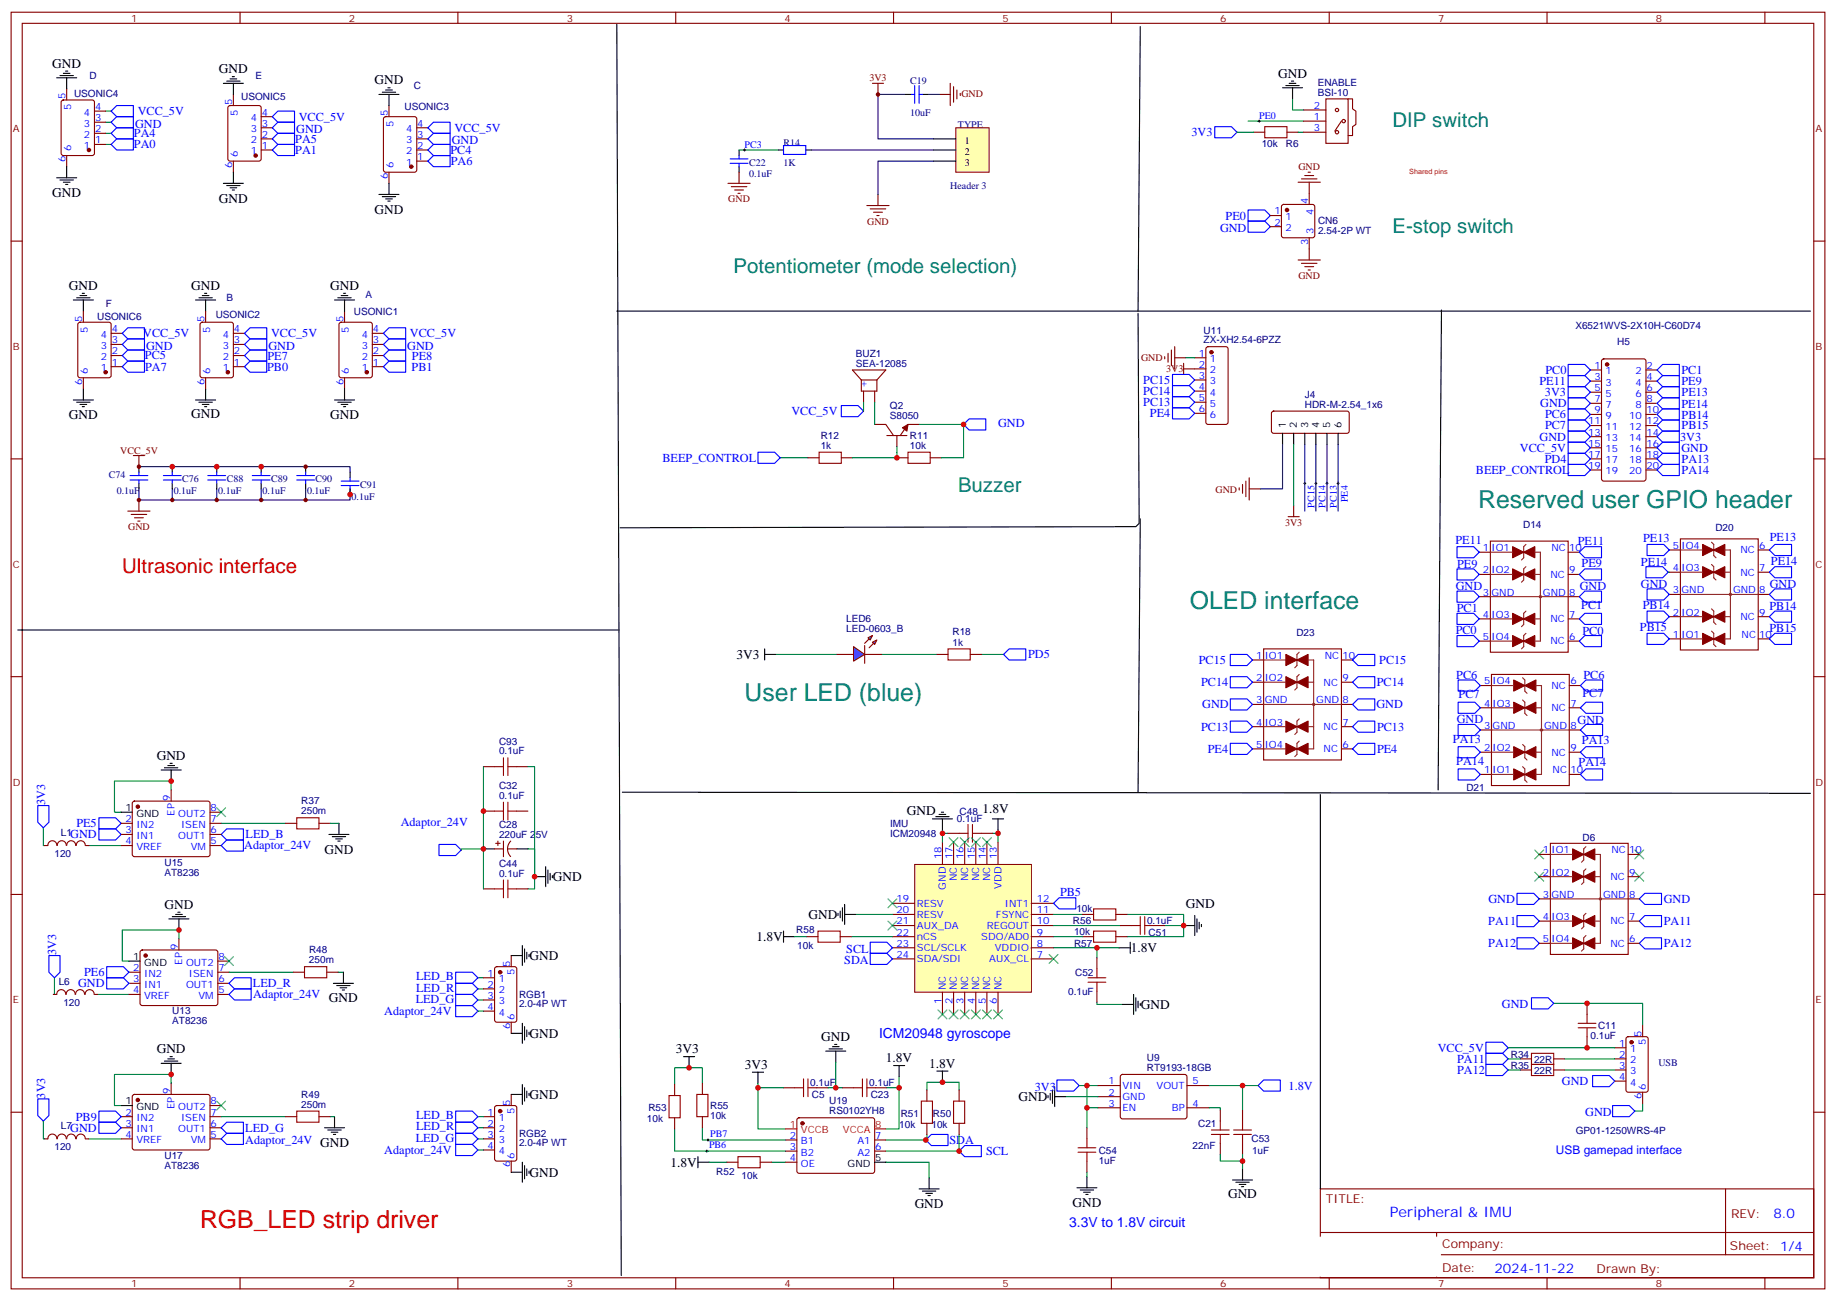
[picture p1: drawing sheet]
<svg xmlns="http://www.w3.org/2000/svg" width="583mm" height="413mm" viewBox="0 0 583 413" stroke-linecap="round" stroke-linejoin="round" font-family="sans-serif">
<defs><g id="words">
<g font-size="7.9" fill="#008080">
<text x="469.2" y="161.2">Reserved user GPIO header</text>
<text x="377.7" y="193.4">OLED interface</text>
<text x="236.4" y="222.5">User LED (blue)</text>
</g>
<text font-size="7.9" fill="#f00" x="63.5" y="389.8">RGB_LED strip driver</text>
<g font-size="6.5" fill="#008080">
<text x="442" y="40.4">DIP switch</text>
<text x="442" y="73.9">E-stop switch</text>
<text x="232.8" y="86.6">Potentiometer (mode selection)</text>
<text x="304.1" y="156.1">Buzzer</text>
</g>
<text font-size="6.5" fill="#f00" x="38.8" y="181.9">Ultrasonic interface</text>
<text font-size="4.6" fill="#00f" x="441.2" y="386.5">Peripheral &amp; IMU</text>
<g font-size="4.4" fill="#00f">
<text x="279" y="329.6">ICM20948 gyroscope</text>
<text x="339.4" y="389.6">3.3V to 1.8V circuit</text>
</g>
<g font-size="4.2">
<text x="16.6" y="21.5">GND</text>
<text x="69.5" y="23.3">GND</text>
<text x="118.9" y="26.8">GND</text>
<text x="405.7" y="24.7">GND</text>
<text x="16.6" y="62.5">GND</text>
<text x="69.5" y="64.3">GND</text>
<text x="118.9" y="67.8">GND</text>
<text x="21.9" y="92">GND</text>
<text x="60.7" y="92">GND</text>
<text x="104.8" y="92">GND</text>
<text x="21.9" y="133.1">GND</text>
<text x="60.7" y="132.6">GND</text>
<text x="104.8" y="133.1">GND</text>
<text x="233.8" y="209.2">3V3</text>
<text x="49.7" y="241.3">GND</text>
<text x="287.9" y="258.6">GND</text>
<text x="311.9" y="258.3">1.8V</text>
<text x="103" y="271">GND</text>
<text x="175.5" y="279.8">GND</text>
<text x="52.2" y="288.5">GND</text>
<text x="256.7" y="291.8">GND</text>
<text x="376.4" y="288.2">GND</text>
<text x="240.2" y="298.8">1.8V</text>
<text x="168.1" y="304.8">GND</text>
<text x="359" y="302.4">1.8V</text>
<text x="104.4" y="318.3">GND</text>
<text x="362.1" y="320.4">GND</text>
<text x="168.1" y="329.5">GND</text>
<text x="49.7" y="334.4">GND</text>
<text x="214.5" y="334.4">3V3</text>
<text x="260.7" y="330.5">GND</text>
<text x="236.4" y="339.3">3V3</text>
<text x="281.2" y="337.2">1.8V</text>
<text x="295" y="339">1.8V</text>
<text x="168.1" y="348.9">GND</text>
<text x="323.3" y="349.6">GND</text>
<text x="212.8" y="370.4">1.8V</text>
<text x="168.1" y="373.6">GND</text>
<text x="290.3" y="383.6">GND</text>
<text x="340.4" y="383.2">GND</text>
<text x="389.8" y="380.3">GND</text>
</g>
<g font-size="4.2" fill="#00f">
<text x="562.9" y="386.7">8.0</text>
<text x="474.4" y="404.1">2024-11-22</text>
</g>
<g font-size="3.9" fill="#00f">
<text x="42.9" y="40.6">GND</text>
<text x="43.7" y="36.5">VCC_5V</text>
<text x="94.9" y="38.3">VCC_5V</text>
<text x="144.2" y="41.8">VCC_5V</text>
<text x="42.5" y="47.1">PA0</text>
<text x="42.5" y="43.6">PA4</text>
<text x="93.7" y="45.3">PA5</text>
<text x="94" y="42.3">GND</text>
<text x="143.4" y="45.9">GND</text>
<text x="378.2" y="43.2">3V3</text>
<text x="93.7" y="48.9">PA1</text>
<text x="143" y="48.9">PC4</text>
<text x="143.1" y="52.4">PA6</text>
<text x="389" y="69.7">PE0</text>
<text x="387.3" y="73.7">GND</text>
<text x="45.5" y="107.1">VCC_5V</text>
<text x="86" y="107.1">VCC_5V</text>
<text x="130.1" y="107.1">VCC_5V</text>
<text x="46.4" y="111.1">GND</text>
<text x="85.2" y="111.1">GND</text>
<text x="129.3" y="111.1">GND</text>
<text x="46" y="114.1">PC5</text>
<text x="46.1" y="117.6">PA7</text>
<text x="84.8" y="117.6">PB0</text>
<text x="84.9" y="114.2">PE7</text>
<text x="130.7" y="117.6">PB1</text>
<text x="130.8" y="114.2">PE8</text>
<text x="490.6" y="118.8">PC0</text>
<text x="533.8" y="118.8">PC1</text>
<text x="362.9" y="121.9">PC15</text>
<text x="362.9" y="125.4">PC14</text>
<text x="488.7" y="122.2">PE11</text>
<text x="490.4" y="125.8">3V3</text>
<text x="533.8" y="122.3">PE9</text>
<text x="533.8" y="125.9">PE13</text>
<text x="251.2" y="131.8">VCC_5V</text>
<text x="362.9" y="129">PC13</text>
<text x="488.9" y="129.3">GND</text>
<text x="533.8" y="129.4">PE14</text>
<text x="316.8" y="135.5">GND</text>
<text x="365" y="132.5">PE4</text>
<text x="490.4" y="136.4">PC7</text>
<text x="490.4" y="132.8">PC6</text>
<text x="533.8" y="136.3">PB15</text>
<text x="533.8" y="132.9">PB14</text>
<text x="482.5" y="143.4">VCC_5V</text>
<text x="488.7" y="139.9">GND</text>
<text x="533.3" y="139.9">3V3</text>
<text x="533.7" y="143.5">GND</text>
<text x="210.3" y="146.6">BEEP_CONTROL</text>
<text x="490.4" y="147">PD4</text>
<text x="533.8" y="147">PA13</text>
<text x="468.5" y="150.5">BEEP_CONTROL</text>
<text x="533.8" y="150.6">PA14</text>
<text x="462" y="172.7">PE11</text>
<text x="500.8" y="173">PE11</text>
<text x="521.6" y="172">PE13</text>
<text x="561.8" y="171.7">PE13</text>
<text x="520.9" y="179.7">PE14</text>
<text x="562.1" y="179.4">PE14</text>
<text x="462.5" y="180.4">PE9</text>
<text x="502" y="180.1">PE9</text>
<text x="462.1" y="187.2">GND</text>
<text x="501.5" y="187.5">GND</text>
<text x="520.9" y="186.8">GND</text>
<text x="561.8" y="186.8">GND</text>
<text x="462.4" y="194.2">PC1</text>
<text x="501.9" y="193.3">PC1</text>
<text x="521.5" y="193.5">PB14</text>
<text x="561.7" y="193.8">PB14</text>
<text x="462.1" y="201.3">PC0</text>
<text x="502.3" y="201.6">PC0</text>
<text x="520.5" y="200.3">PB15</text>
<text x="561.7" y="200.6">PB15</text>
<text x="326.3" y="209">PD5</text>
<text x="380.5" y="210.8">PC15</text>
<text x="437.8" y="210.9">PC15</text>
<text x="462.3" y="215.4">PC6</text>
<text x="502.6" y="215.4">PC6</text>
<text x="381.2" y="217.9">PC14</text>
<text x="437" y="217.8">PC14</text>
<text x="463" y="221.8">PC7</text>
<text x="502.3" y="221.4">PC7</text>
<text x="381.6" y="224.9">GND</text>
<text x="436.9" y="224.9">GND</text>
<text x="381.2" y="232">PC13</text>
<text x="437.1" y="232">PC13</text>
<text x="462.4" y="229.5">GND</text>
<text x="500.7" y="229.8">GND</text>
<text x="383.4" y="239">PE4</text>
<text x="437.1" y="239.1">PE4</text>
<text x="461.2" y="235.9">PA13</text>
<text x="502.1" y="236.2">PA13</text>
<text x="462.3" y="242.9">PA14</text>
<text x="501.1" y="243.2">PA14</text>
<text x="14.3" y="255.7" transform="rotate(-90 14.3 255.7)">3V3</text>
<text x="24.2" y="262.7">PE5</text>
<text x="127.2" y="262.3">Adaptor_24V</text>
<text x="22.3" y="266.2">GND</text>
<text x="77.5" y="269.7">Adaptor_24V</text>
<text x="78" y="266.1">LED_B</text>
<text x="336.5" y="284.5">PB5</text>
<text x="472.5" y="286.7">GND</text>
<text x="528.1" y="286.6">GND</text>
<text x="472.4" y="293.7">PA11</text>
<text x="528.1" y="293.8">PA11</text>
<text x="17.8" y="303.3" transform="rotate(-90 17.8 303.3)">3V3</text>
<text x="268.6" y="302.7">SCL</text>
<text x="472.4" y="300.7">PA12</text>
<text x="528.1" y="300.8">PA12</text>
<text x="26.7" y="309.9">PE6</text>
<text x="132.1" y="311.3">LED_B</text>
<text x="268" y="306.2">SDA</text>
<text x="24.8" y="313.5">GND</text>
<text x="80.3" y="313.4">LED_R</text>
<text x="80.4" y="317">Adaptor_24V</text>
<text x="132.1" y="314.8">LED_R</text>
<text x="122" y="322.3">Adaptor_24V</text>
<text x="131.9" y="318.4">LED_G</text>
<text x="476.8" y="320.2">GND</text>
<text x="456.4" y="333.9">VCC_5V</text>
<text x="462.5" y="337.5">PA11</text>
<text x="462.5" y="341">PA12</text>
<text x="328.5" y="346.4">3V3</text>
<text x="409" y="346">1.8V</text>
<text x="495.8" y="344.5">GND</text>
<text x="14.3" y="348.8" transform="rotate(-90 14.3 348.8)">3V3</text>
<text x="22.3" y="359.3">GND</text>
<text x="24.1" y="355.8">PB9</text>
<text x="77.9" y="359.3">LED_G</text>
<text x="132.1" y="355.4">LED_B</text>
<text x="132.1" y="358.9">LED_R</text>
<text x="503.2" y="354.4">GND</text>
<text x="77.8" y="363.2">Adaptor_24V GND</text>
<text x="131.9" y="362.5">LED_G</text>
<text x="301.4" y="363.2">SDA</text>
<text x="122" y="366.4">Adaptor_24V</text>
<text x="313" y="366.7">SCL</text>
</g>
<g font-size="3.9" fill="#800">
<text x="420.9" y="382.1">TITLE:</text>
<text x="549.5" y="386.7">REV:</text>
<text x="457.8" y="396.3">Company:</text>
<text x="549.1" y="396.9">Sheet: 1/4</text>
<text x="457.8" y="403.9">Date:</text>
<text x="506.8" y="404">Drawn By:</text>
</g>
<text font-size="3.8" fill="#00f" x="493.9" y="366.3">USB gamepad interface</text>
<g font-size="3.2" fill="#800">
<text x="41.6" y="6.9">1</text>
<text x="110.8" y="6.9">2</text>
<text x="179.9" y="6.9">3</text>
<text x="249.1" y="6.9">4</text>
<text x="318.2" y="6.9">5</text>
<text x="387.3" y="6.9">6</text>
<text x="456.5" y="6.9">7</text>
<text x="525.6" y="6.9">8</text>
<text x="4.1" y="42">A</text>
<text x="576.3" y="42">A</text>
<text x="4.1" y="111.1">B</text>
<text x="576.3" y="111.1">B</text>
<text x="4.1" y="180.3">C</text>
<text x="576.3" y="180.3">C</text>
<text x="4.1" y="249.4">D</text>
<text x="576.3" y="249.4">D</text>
<text x="4.1" y="318.6">E</text>
<text x="576.3" y="318.6">E</text>
<text x="41.6" y="408.7">1</text>
<text x="110.8" y="408.7">2</text>
<text x="179.9" y="408.7">3</text>
<text x="249.1" y="408.7">4</text>
<text x="318.2" y="408.7">5</text>
<text x="387.3" y="408.7">6</text>
<text x="456.5" y="408.7">7</text>
<text x="525.6" y="408.7">8</text>
</g>
<g font-size="3.2" fill="#000080">
<text x="28.4" y="25.1">D</text>
<text x="81.1" y="25.1">E</text>
<text x="131.4" y="28.3">C</text>
<text x="288.9" y="26.8">C19</text>
<text x="418.3" y="27.2">ENABLE</text>
<text x="23.5" y="30.8">USONIC4</text>
<text x="76.6" y="31.8">USONIC5</text>
<text x="128.4" y="35">USONIC3</text>
<text x="418.3" y="30.3">BSI-10</text>
<text x="288.9" y="36.7">10uF</text>
<text x="304.1" y="40.5">TYPE</text>
<text x="248.7" y="46.2">R14</text>
<text x="400.5" y="46.7">10k</text>
<text x="408.2" y="46.7">R6</text>
<text x="237.8" y="52.6">C22</text>
<text x="248.7" y="52.6">1K</text>
<text x="237.8" y="56.1">0.1uF</text>
<text x="301.6" y="60">Header 3</text>
<text x="418.4" y="71.3">CN6</text>
<text x="418.4" y="74.4">2.54-2P WT</text>
<text x="71.9" y="95.7">B</text>
<text x="116.1" y="94.6">A</text>
<text x="30.9" y="101.7">USONIC6</text>
<text x="33.6" y="97.5">F</text>
<text x="68.5" y="101">USONIC2</text>
<text x="112.3" y="99.9">USONIC1</text>
<text x="382" y="105.9">U11</text>
<text x="500.1" y="104.5">X6521WVS-2X10H-C60D74</text>
<text x="271.7" y="113.2">BUZ1</text>
<text x="382" y="108.9">ZX-XH2.54-6PZZ</text>
<text x="513.3" y="109.7">H5</text>
<text x="271.7" y="116.4">SEA-12085</text>
<text x="282.5" y="129.8">Q2</text>
<text x="414.2" y="129.5">HDR-M-2.54_1x6</text>
<text x="414.2" y="126.4">J4</text>
<text x="282.5" y="133">S8050</text>
<text x="260.5" y="142.5">1k</text>
<text x="260.5" y="139.4">R12</text>
<text x="288.9" y="142.5">10k</text>
<text x="288.9" y="139.3">R11</text>
<text x="34.5" y="151.7">C74</text>
<text x="57.9" y="153.1">C76</text>
<text x="72" y="153.1">C88</text>
<text x="86.1" y="153.1">C89</text>
<text x="100.2" y="153.1">C90</text>
<text x="114.3" y="154.9">C91</text>
<text x="37" y="156.9">0.1uF</text>
<text x="55.1" y="157">0.1uF</text>
<text x="69.3" y="157">0.1uF</text>
<text x="83.4" y="156.9">0.1uF</text>
<text x="97.5" y="157">0.1uF</text>
<text x="111.6" y="158.7">0.1uF</text>
<text x="483.5" y="167.6">D14</text>
<text x="544.5" y="168.7">D20</text>
<text x="268.6" y="197.6">LED6</text>
<text x="268.6" y="200.7">LED-0603_B</text>
<text x="302.3" y="201.7">R18</text>
<text x="411.5" y="201.8">D23</text>
<text x="302.3" y="205">1k</text>
<text x="158.4" y="239.5">0.1uF</text>
<text x="158.4" y="236.4">C93</text>
<text x="158.4" y="250.5">C32</text>
<text x="465.5" y="251.3">D21</text>
<text x="95.6" y="255.4">R37</text>
<text x="158.4" y="253.6">0.1uF</text>
<text x="95.6" y="258.6">250m</text>
<text x="158.4" y="262.9">C28</text>
<text x="282.6" y="262.5">IMU</text>
<text x="303.8" y="261.1">0.1uF</text>
<text x="304.6" y="258.7">C48</text>
<text x="19.3" y="265.3">L1</text>
<text x="158.4" y="266">220uF 25V</text>
<text x="282.6" y="265.6">ICM20948</text>
<text x="502.4" y="267.1">D6</text>
<text x="17.3" y="272">120</text>
<text x="52.2" y="274.8">U15</text>
<text x="158.4" y="275.2">C44</text>
<text x="52.2" y="278">AT8236</text>
<text x="158.4" y="278.3">0.1uF</text>
<text x="340.6" y="293.2">R56</text>
<text x="341.7" y="289.7">10k</text>
<text x="364.1" y="293.2">0.1uF</text>
<text x="252.7" y="296.1">R58</text>
<text x="340.9" y="296.8">10k</text>
<text x="364.6" y="297.2">C51</text>
<text x="98.1" y="305.9">250m</text>
<text x="98.1" y="302.6">R48</text>
<text x="253.1" y="301.4">10k</text>
<text x="340.9" y="300.7">R57</text>
<text x="341.3" y="309.8">C52</text>
<text x="18.6" y="312.6">L6</text>
<text x="164.7" y="316.9">RGB1</text>
<text x="339" y="315.8">0.1uF</text>
<text x="20.1" y="319.3">120</text>
<text x="54.7" y="322.1">U13</text>
<text x="164.7" y="319.8">2.0-4P WT</text>
<text x="54.7" y="325.3">AT8236</text>
<text x="504.9" y="329.9">0.1uF</text>
<text x="507.3" y="326.8">C11</text>
<text x="479.6" y="335.9">R34</text>
<text x="364.1" y="340">RT9193-18GB</text>
<text x="364.1" y="336.8">U9</text>
<text x="479.6" y="339.4">R35</text>
<text x="486.9" y="337.3">22R</text>
<text x="486.9" y="340.9">22R</text>
<text x="526.4" y="338.4">USB</text>
<text x="257.2" y="344.7">0.1uF</text>
<text x="275.9" y="344.7">0.1uF</text>
<text x="95.6" y="351.7">250m</text>
<text x="95.6" y="348.5">R49</text>
<text x="205.8" y="352.9">R53</text>
<text x="225.4" y="352.2">R55</text>
<text x="257.7" y="348.7">C5</text>
<text x="263.2" y="353.7">RS0102YH8</text>
<text x="263.2" y="350.5">U19</text>
<text x="276.4" y="348.7">C23</text>
<text x="19.3" y="358.5">L7</text>
<text x="205.4" y="356.4">10k</text>
<text x="225.4" y="355.3">10k</text>
<text x="285.4" y="358.2">10k</text>
<text x="285.9" y="354.6">R51</text>
<text x="295.7" y="358.2">10k</text>
<text x="296.1" y="354.6">R50</text>
<text x="380.3" y="357.8">C21</text>
<text x="500.2" y="359.9">GP01-1250WRS-4P</text>
<text x="17.3" y="365.1">120</text>
<text x="164.7" y="363.9">2.0-4P WT</text>
<text x="164.7" y="361">RGB2</text>
<text x="378.6" y="364.8">22nF</text>
<text x="397.2" y="362.7">C53</text>
<text x="52.2" y="371.1">AT8236</text>
<text x="52.2" y="367.9">U17</text>
<text x="348.7" y="369.4">1uF</text>
<text x="348.8" y="366.3">C54</text>
<text x="397.4" y="366.3">1uF</text>
<text x="227.3" y="372.9">R52</text>
<text x="235.4" y="374.4">10k</text>
</g>
<g font-size="3.2" fill="#800000">
<text x="276" y="25.8">3V3</text>
<text x="305.2" y="30.9">GND</text>
<text x="412.1" y="53.8">GND</text>
<text x="231.2" y="64.3">GND</text>
<text x="275.3" y="71.3">GND</text>
<text x="412.2" y="88.6">GND</text>
<text x="362.2" y="114.8">GND</text>
<text x="370.2" y="118.1">3V3</text>
<text x="38.1" y="144">VCC_5V</text>
<text x="385.8" y="156.4">GND</text>
<text x="407.9" y="166.9">3V3</text>
<text x="40.7" y="168.3">GND</text>
</g>
<g font-size="3.2" fill="#00f">
<text x="20.8" y="31.6" transform="rotate(-90 20.8 31.6)">5</text>
<text x="22.6" y="35.1" transform="rotate(-90 22.6 35.1)">5</text>
<text x="30.2" y="34.9">4</text>
<text x="73.7" y="33.3" transform="rotate(-90 73.7 33.3)">5</text>
<text x="417.1" y="34.6">2</text>
<text x="26.7" y="40.2">3</text>
<text x="26.7" y="36.7">4</text>
<text x="30.2" y="42">2</text>
<text x="30.2" y="38.5">3</text>
<text x="75.5" y="36.8" transform="rotate(-90 75.5 36.8)">5</text>
<text x="79.6" y="42">3</text>
<text x="79.6" y="38.5">4</text>
<text x="83.1" y="40.2">3</text>
<text x="83.1" y="36.7">4</text>
<text x="123.1" y="36.9" transform="rotate(-90 123.1 36.9)">5</text>
<text x="124.9" y="40.4" transform="rotate(-90 124.9 40.4)">5</text>
<text x="129" y="42">4</text>
<text x="132.5" y="40.2">4</text>
<text x="399.7" y="37.8">PE0</text>
<text x="417.1" y="41.6">3</text>
<text x="417.1" y="38.1">1</text>
<text x="26.7" y="47.3">1</text>
<text x="26.7" y="43.7">2</text>
<text x="30.2" y="45.5">1</text>
<text x="79.6" y="45.5">2</text>
<text x="83.1" y="47.3">1</text>
<text x="83.1" y="43.7">2</text>
<text x="129" y="45.5">3</text>
<text x="132.5" y="47.3">2</text>
<text x="132.5" y="43.7">3</text>
<text x="236.4" y="47">PC3</text>
<text x="20.8" y="51.6" transform="rotate(-90 20.8 51.6)">6</text>
<text x="22.6" y="48.1" transform="rotate(-90 22.6 48.1)">6</text>
<text x="73.7" y="53.3" transform="rotate(-90 73.7 53.3)">6</text>
<text x="75.5" y="49.8" transform="rotate(-90 75.5 49.8)">6</text>
<text x="79.6" y="49">1</text>
<text x="124.9" y="53.4" transform="rotate(-90 124.9 53.4)">6</text>
<text x="129" y="52.6">1</text>
<text x="129" y="49">2</text>
<text x="132.5" y="50.8">1</text>
<text x="123.1" y="56.9" transform="rotate(-90 123.1 56.9)">6</text>
<text x="415.2" y="64.7" transform="rotate(-90 415.2 64.7)">4</text>
<text x="404.6" y="68.1">1</text>
<text x="404.6" y="71.6">2</text>
<text x="408.1" y="69.8">1</text>
<text x="417" y="68.2" transform="rotate(-90 417 68.2)">4</text>
<text x="408.1" y="73.4">2</text>
<text x="415.2" y="77.7" transform="rotate(-90 415.2 77.7)">3</text>
<text x="417" y="74.2" transform="rotate(-90 417 74.2)">3</text>
<text x="26.1" y="102.1" transform="rotate(-90 26.1 102.1)">5</text>
<text x="27.9" y="105.6" transform="rotate(-90 27.9 105.6)">5</text>
<text x="32" y="107.2">4</text>
<text x="35.5" y="105.5">4</text>
<text x="64.9" y="102.1" transform="rotate(-90 64.9 102.1)">5</text>
<text x="66.7" y="105.6" transform="rotate(-90 66.7 105.6)">5</text>
<text x="70.8" y="107.2">4</text>
<text x="74.3" y="105.5">4</text>
<text x="109" y="102.1" transform="rotate(-90 109 102.1)">5</text>
<text x="110.8" y="105.6" transform="rotate(-90 110.8 105.6)">5</text>
<text x="114.9" y="107.2">4</text>
<text x="118.4" y="105.5">4</text>
<text x="32" y="110.8">3</text>
<text x="35.5" y="112.5">2</text>
<text x="35.5" y="109">3</text>
<text x="70.8" y="110.8">3</text>
<text x="74.3" y="112.5">2</text>
<text x="74.3" y="109">3</text>
<text x="114.9" y="110.8">3</text>
<text x="118.4" y="112.5">2</text>
<text x="118.4" y="109">3</text>
<text x="380.6" y="113.2">1</text>
<text x="27.9" y="118.6" transform="rotate(-90 27.9 118.6)">6</text>
<text x="32" y="117.8">1</text>
<text x="32" y="114.3">2</text>
<text x="35.5" y="116.1">1</text>
<text x="66.7" y="118.6" transform="rotate(-90 66.7 118.6)">6</text>
<text x="70.8" y="117.8">1</text>
<text x="70.8" y="114.3">2</text>
<text x="74.3" y="116.1">1</text>
<text x="110.8" y="118.6" transform="rotate(-90 110.8 118.6)">6</text>
<text x="114.9" y="117.8">1</text>
<text x="114.9" y="114.3">2</text>
<text x="118.4" y="116.1">1</text>
<text x="380.6" y="116.8">2</text>
<text x="384.1" y="118.5">2</text>
<text x="384.1" y="115">1</text>
<text x="506.2" y="117.1">1</text>
<text x="509.7" y="118.9">1</text>
<text x="519.1" y="118.9">2</text>
<text x="522.6" y="117.1">2</text>
<text x="26.1" y="122.1" transform="rotate(-90 26.1 122.1)">6</text>
<text x="64.9" y="122.1" transform="rotate(-90 64.9 122.1)">6</text>
<text x="109" y="122.1" transform="rotate(-90 109 122.1)">6</text>
<text x="275.2" y="123.1" transform="rotate(-90 275.2 123.1)">+</text>
<text x="380.6" y="123.8">4</text>
<text x="380.6" y="120.3">3</text>
<text x="384.1" y="125.6">4</text>
<text x="384.1" y="122.1">3</text>
<text x="506.2" y="120.6">3</text>
<text x="506.2" y="124.2">5</text>
<text x="509.7" y="122.4">3</text>
<text x="509.7" y="125.9">5</text>
<text x="519.1" y="125.9">6</text>
<text x="519.1" y="122.4">4</text>
<text x="522.6" y="124.2">6</text>
<text x="522.6" y="120.6">4</text>
<text x="380.6" y="130.9">6</text>
<text x="380.6" y="127.4">5</text>
<text x="384.1" y="129.1">5</text>
<text x="506.2" y="127.7">7</text>
<text x="506.2" y="131.2">9</text>
<text x="509.7" y="129.5">7</text>
<text x="519.1" y="129.5">8</text>
<text x="522.6" y="131.2">10</text>
<text x="522.6" y="127.7">8</text>
<text x="384.1" y="132.6">6</text>
<text x="504.1" y="134.8">11</text>
<text x="509.7" y="133">9</text>
<text x="509.7" y="136.5">11</text>
<text x="517.1" y="136.5">12</text>
<text x="517.1" y="133">10</text>
<text x="522.6" y="134.8">12</text>
<text x="504.1" y="138.3">13</text>
<text x="504.1" y="141.8">15</text>
<text x="509.7" y="140.1">13</text>
<text x="509.7" y="143.6">15</text>
<text x="517.1" y="143.6">16</text>
<text x="517.1" y="140.1">14</text>
<text x="522.6" y="141.8">16</text>
<text x="522.6" y="138.3">14</text>
<text x="504.1" y="145.3">17</text>
<text x="504.1" y="148.9">19</text>
<text x="509.7" y="147.1">17</text>
<text x="517.1" y="147.1">18</text>
<text x="522.6" y="148.9">20</text>
<text x="522.6" y="145.3">18</text>
<text x="509.7" y="150.6">19</text>
<text x="517.1" y="150.6">20</text>
<text x="417.3" y="161.2" transform="rotate(-90 417.3 161.2)">PC15</text>
<text x="420.8" y="161.2" transform="rotate(-90 420.8 161.2)">PC14</text>
<text x="424.3" y="161.2" transform="rotate(-90 424.3 161.2)">PC13</text>
<text x="427.8" y="159.4" transform="rotate(-90 427.8 159.4)">PE4</text>
<text x="470.7" y="175">1</text>
<text x="473.4" y="175">IO1</text>
<text x="492.5" y="175">NC</text>
<text x="498.1" y="175">10</text>
<text x="531" y="174.3">5</text>
<text x="533.8" y="174.3">IO4</text>
<text x="552.4" y="175.7">NC</text>
<text x="558.4" y="174.3">6</text>
<text x="470.7" y="182">2</text>
<text x="473.4" y="182">IO2</text>
<text x="492.1" y="183.4">NC</text>
<text x="498.1" y="182">9</text>
<text x="531" y="181.3">4</text>
<text x="533.8" y="181.3">IO3</text>
<text x="552.4" y="182.7">NC</text>
<text x="558.4" y="181.3">7</text>
<text x="470.7" y="189.1">3</text>
<text x="473.4" y="189.1">GND</text>
<text x="489.8" y="189.1">GND</text>
<text x="498.1" y="189.1">8</text>
<text x="531" y="188.4">3</text>
<text x="533.8" y="188.4">GND</text>
<text x="550.1" y="188.4">GND</text>
<text x="558.4" y="188.4">8</text>
<text x="470.7" y="196.1">4</text>
<text x="473.4" y="196.1">IO3</text>
<text x="492.1" y="197.6">NC</text>
<text x="498.1" y="196.1">7</text>
<text x="531" y="195.4">2</text>
<text x="533.8" y="195.4">IO2</text>
<text x="552.4" y="196.8">NC</text>
<text x="558.4" y="195.4">9</text>
<text x="470.7" y="203.2">5</text>
<text x="473.4" y="203.2">IO4</text>
<text x="498.1" y="203.2">6</text>
<text x="531" y="202.5">1</text>
<text x="533.8" y="202.5">IO1</text>
<text x="552.8" y="202.5">NC</text>
<text x="558.4" y="202.5">10</text>
<text x="398.7" y="209.2">1</text>
<text x="401.5" y="209.2">IO1</text>
<text x="420.5" y="209.2">NC</text>
<text x="426.2" y="209.2">10</text>
<text x="492.1" y="204.6">NC</text>
<text x="398.7" y="216.3">2</text>
<text x="401.5" y="216.3">IO2</text>
<text x="420.2" y="217.7">NC</text>
<text x="426.2" y="216.3">9</text>
<text x="471.1" y="217.3">5</text>
<text x="473.8" y="217.3">IO4</text>
<text x="492.5" y="218.7">NC</text>
<text x="498.5" y="217.3">6</text>
<text x="398.7" y="223.3">3</text>
<text x="401.5" y="223.3">GND</text>
<text x="417.8" y="223.3">GND</text>
<text x="426.2" y="223.3">8</text>
<text x="471.1" y="224.4">4</text>
<text x="473.8" y="224.4">IO3</text>
<text x="492.5" y="225.8">NC</text>
<text x="498.5" y="224.4">7</text>
<text x="398.7" y="230.4">4</text>
<text x="401.5" y="230.4">IO3</text>
<text x="420.2" y="231.8">NC</text>
<text x="426.2" y="230.4">7</text>
<text x="471.1" y="231.4">3</text>
<text x="473.8" y="231.4">GND</text>
<text x="490.1" y="231.4">GND</text>
<text x="498.5" y="231.4">8</text>
<text x="398.7" y="237.4">5</text>
<text x="401.5" y="237.4">IO4</text>
<text x="420.2" y="238.8">NC</text>
<text x="426.2" y="237.4">6</text>
<text x="471.1" y="238.5">2</text>
<text x="473.8" y="238.5">IO2</text>
<text x="492.5" y="239.9">NC</text>
<text x="498.5" y="238.5">9</text>
<text x="471.1" y="245.5">1</text>
<text x="473.8" y="245.5">IO1</text>
<text x="492.8" y="245.5">NC</text>
<text x="498.5" y="245.5">10</text>
<text x="54" y="254.4" transform="rotate(-90 54 254.4)">9</text>
<text x="66.9" y="257.5">8</text>
<text x="39.8" y="261.1">2</text>
<text x="43.3" y="262.8">IN2</text>
<text x="55.4" y="259" transform="rotate(-90 55.4 259)">EP</text>
<text x="56.6" y="259.3">OUT2</text>
<text x="57.5" y="262.8">ISEN</text>
<text x="66.9" y="261.1">7</text>
<text x="39.8" y="264.6">3</text>
<text x="39.8" y="268.1">4</text>
<text x="43.3" y="266.3">IN1</text>
<text x="43.3" y="269.9">VREF</text>
<text x="56.6" y="266.3">OUT1</text>
<text x="60.5" y="269.9">VM</text>
<text x="66.9" y="268.1">5</text>
<text x="66.9" y="264.6">6</text>
<text x="298.8" y="272.7" transform="rotate(-90 298.8 272.7)">18</text>
<text x="302.3" y="272.7" transform="rotate(-90 302.3 272.7)">17</text>
<text x="305.9" y="272.7" transform="rotate(-90 305.9 272.7)">16</text>
<text x="309.4" y="272.7" transform="rotate(-90 309.4 272.7)">15</text>
<text x="312.9" y="272.7" transform="rotate(-90 312.9 272.7)">14</text>
<text x="316.4" y="272.7" transform="rotate(-90 316.4 272.7)">13</text>
<text x="489.8" y="270.9">1</text>
<text x="492.5" y="270.9">IO1</text>
<text x="511.5" y="270.9">NC</text>
<text x="517.2" y="270.9">10</text>
<text x="303.7" y="279.8" transform="rotate(-90 303.7 279.8)">NC</text>
<text x="307.3" y="279.8" transform="rotate(-90 307.3 279.8)">NC</text>
<text x="310.8" y="279.8" transform="rotate(-90 310.8 279.8)">NC</text>
<text x="314.3" y="279.8" transform="rotate(-90 314.3 279.8)">NC</text>
<text x="489.8" y="278">2</text>
<text x="492.5" y="278">IO2</text>
<text x="511.2" y="279.4">NC</text>
<text x="517.2" y="278">9</text>
<text x="284.5" y="286.5">19</text>
<text x="291" y="287.9">RESV</text>
<text x="300.2" y="282.4" transform="rotate(-90 300.2 282.4)">GND</text>
<text x="317.9" y="282.2" transform="rotate(-90 317.9 282.2)">VDD</text>
<text x="319" y="287.9">INT1</text>
<text x="329.1" y="286.5">12</text>
<text x="489.8" y="285">3</text>
<text x="492.5" y="285">GND</text>
<text x="508.8" y="285">GND</text>
<text x="517.2" y="285">8</text>
<text x="284.5" y="290">20</text>
<text x="284.5" y="293.5">21</text>
<text x="291" y="291.4">RESV</text>
<text x="316.1" y="291.4">FSYNC</text>
<text x="329.1" y="293.5">10</text>
<text x="329.1" y="290">11</text>
<text x="489.8" y="292.1">4</text>
<text x="492.5" y="292.1">IO3</text>
<text x="511.2" y="293.5">NC</text>
<text x="517.2" y="292.1">7</text>
<text x="284.5" y="297">22</text>
<text x="291" y="294.9">AUX_DA</text>
<text x="291" y="298.4">nCS</text>
<text x="311.5" y="298.4">SDO/AD0</text>
<text x="313.2" y="294.9">REGOUT</text>
<text x="329.1" y="297">9</text>
<text x="489.8" y="299.2">5</text>
<text x="492.5" y="299.2">IO4</text>
<text x="517.2" y="299.2">6</text>
<text x="56.4" y="301.6" transform="rotate(-90 56.4 301.6)">9</text>
<text x="69.3" y="304.8">8</text>
<text x="284.5" y="300.6">23</text>
<text x="284.5" y="304.1">24</text>
<text x="291" y="302">SCL/SCLK</text>
<text x="291" y="305.5">SDA/SDI</text>
<text x="314" y="305.5">AUX_CL</text>
<text x="315.8" y="302">VDDIO</text>
<text x="329.1" y="304.1">7</text>
<text x="329.1" y="300.6">8</text>
<text x="511.2" y="300.6">NC</text>
<text x="42.3" y="308.3">2</text>
<text x="42.3" y="311.9">3</text>
<text x="45.8" y="310.1">IN2</text>
<text x="57.9" y="306.3" transform="rotate(-90 57.9 306.3)">EP</text>
<text x="59" y="306.6">OUT2</text>
<text x="60" y="310.1">ISEN</text>
<text x="69.3" y="311.9">6</text>
<text x="69.3" y="308.3">7</text>
<text x="154.8" y="310.1">1</text>
<text x="158.3" y="311.9">1</text>
<text x="161.9" y="306.9" transform="rotate(-90 161.9 306.9)">5</text>
<text x="163.3" y="309.6" transform="rotate(-90 163.3 309.6)">5</text>
<text x="42.3" y="315.4">4</text>
<text x="45.8" y="313.6">IN1</text>
<text x="45.8" y="317.1">VREF</text>
<text x="59" y="313.6">OUT1</text>
<text x="63" y="317.1">VM</text>
<text x="69.3" y="315.4">5</text>
<text x="154.8" y="313.6">2</text>
<text x="154.8" y="317.1">3</text>
<text x="158.3" y="315.4">2</text>
<text x="300.2" y="314.3" transform="rotate(-90 300.2 314.3)">NC</text>
<text x="303.7" y="314.3" transform="rotate(-90 303.7 314.3)">NC</text>
<text x="307.3" y="314.3" transform="rotate(-90 307.3 314.3)">NC</text>
<text x="310.8" y="314.3" transform="rotate(-90 310.8 314.3)">NC</text>
<text x="314.3" y="314.3" transform="rotate(-90 314.3 314.3)">NC</text>
<text x="317.9" y="314.3" transform="rotate(-90 317.9 314.3)">NC</text>
<text x="154.8" y="320.7">4</text>
<text x="158.3" y="318.9">3</text>
<text x="158.3" y="322.4">4</text>
<text x="163.3" y="323.8" transform="rotate(-90 163.3 323.8)">6</text>
<text x="298.8" y="318.8" transform="rotate(-90 298.8 318.8)">1</text>
<text x="302.3" y="318.8" transform="rotate(-90 302.3 318.8)">2</text>
<text x="305.9" y="318.8" transform="rotate(-90 305.9 318.8)">3</text>
<text x="309.4" y="318.8" transform="rotate(-90 309.4 318.8)">4</text>
<text x="312.9" y="318.8" transform="rotate(-90 312.9 318.8)">5</text>
<text x="316.4" y="318.8" transform="rotate(-90 316.4 318.8)">6</text>
<text x="161.9" y="326.6" transform="rotate(-90 161.9 326.6)">6</text>
<text x="521.1" y="329.1" transform="rotate(-90 521.1 329.1)">5</text>
<text x="513.9" y="332.3">1</text>
<text x="513.9" y="335.8">2</text>
<text x="517.4" y="334.1">1</text>
<text x="522.5" y="331.9" transform="rotate(-90 522.5 331.9)">5</text>
<text x="513.9" y="339.4">3</text>
<text x="517.4" y="337.6">2</text>
<text x="517.4" y="341.1">3</text>
<text x="54" y="347.5" transform="rotate(-90 54 347.5)">9</text>
<text x="351.8" y="344.3">1</text>
<text x="351.8" y="347.8">2</text>
<text x="356.3" y="345.7">VIN</text>
<text x="367.1" y="345.7">VOUT</text>
<text x="378.5" y="344.3">5</text>
<text x="513.9" y="342.9">4</text>
<text x="517.4" y="344.7">4</text>
<text x="522.5" y="346.1" transform="rotate(-90 522.5 346.1)">6</text>
<text x="55.4" y="352.1" transform="rotate(-90 55.4 352.1)">EP</text>
<text x="56.6" y="352.4">OUT2</text>
<text x="66.9" y="350.7">8</text>
<text x="161.9" y="351" transform="rotate(-90 161.9 351)">5</text>
<text x="163.3" y="353.7" transform="rotate(-90 163.3 353.7)">5</text>
<text x="351.8" y="351.4">3</text>
<text x="356.3" y="349.2">GND</text>
<text x="356.3" y="352.8">EN</text>
<text x="372" y="352.8">BP</text>
<text x="378.5" y="351.4">4</text>
<text x="521.1" y="348.8" transform="rotate(-90 521.1 348.8)">6</text>
<text x="39.8" y="354.2">2</text>
<text x="39.8" y="357.7">3</text>
<text x="43.3" y="356">IN2</text>
<text x="43.3" y="359.5">IN1</text>
<text x="56.6" y="359.5">OUT1</text>
<text x="57.5" y="356">ISEN</text>
<text x="66.9" y="357.7">6</text>
<text x="66.9" y="354.2">7</text>
<text x="154.8" y="354.2">1</text>
<text x="154.8" y="357.7">2</text>
<text x="158.3" y="356">1</text>
<text x="158.3" y="359.5">2</text>
<text x="39.8" y="361.2">4</text>
<text x="43.3" y="363">VREF</text>
<text x="60.5" y="363">VM</text>
<text x="66.9" y="361.2">5</text>
<text x="154.8" y="361.2">3</text>
<text x="154.8" y="364.8">4</text>
<text x="158.3" y="363">3</text>
<text x="225.1" y="364.6">PB6</text>
<text x="225.4" y="361.1">PB7</text>
<text x="250.7" y="361.6">2</text>
<text x="250.7" y="365.1">3</text>
<text x="254.2" y="363.4">B1</text>
<text x="272.1" y="363.4">A1</text>
<text x="277.8" y="365.1">6</text>
<text x="277.8" y="361.6">7</text>
<text x="158.3" y="366.5">4</text>
<text x="161.9" y="370.7" transform="rotate(-90 161.9 370.7)">6</text>
<text x="163.3" y="367.9" transform="rotate(-90 163.3 367.9)">6</text>
<text x="250.7" y="368.7">4</text>
<text x="254.2" y="366.9">B2</text>
<text x="254.2" y="370.4">OE</text>
<text x="272.1" y="366.9">A2</text>
</g>
<g font-size="3.2">
<text x="306.2" y="45.7">1</text>
<text x="306.2" y="49.2">2</text>
<text x="306.2" y="52.7">3</text>
<text x="408.2" y="135.8" transform="rotate(-90 408.2 135.8)">1</text>
<text x="411.7" y="135.8" transform="rotate(-90 411.7 135.8)">2</text>
<text x="415.2" y="135.8" transform="rotate(-90 415.2 135.8)">3</text>
<text x="418.7" y="135.8" transform="rotate(-90 418.7 135.8)">4</text>
<text x="422.3" y="135.8" transform="rotate(-90 422.3 135.8)">5</text>
<text x="425.8" y="135.8" transform="rotate(-90 425.8 135.8)">6</text>
<text x="39.8" y="257.5">1</text>
<text x="43.3" y="259.3">GND</text>
<text x="42.3" y="304.8">1</text>
<text x="45.8" y="306.6">GND</text>
<text x="39.8" y="350.7">1</text>
<text x="43.3" y="352.4">GND</text>
<text x="269" y="370.4">GND</text>
<text x="277.8" y="368.7">5</text>
</g>
<g font-size="3.2" fill="#f00">
<text x="250.7" y="358.1">1</text>
<text x="254.2" y="359.8">VCCB</text>
<text x="267.6" y="359.8">VCCA</text>
<text x="277.8" y="358.1">8</text>
</g>
<text font-size="2.3" fill="#f00" x="447.3" y="55.3">Shared pins</text>
</g></defs>
<g fill="none" stroke="#870000" stroke-width=".35">
<path d="M3.5 3.9h575.8v405.3h-575.8zM7.1 7.4h568.6v398.3h-568.6zM76.2 3.9v3.5M145.3 3.9v3.5M214.5 3.9v3.5M283.6 3.9v3.5M352.8 3.9v3.5M421.9 3.9v3.5M491.1 3.9v3.5M560.2 3.9v3.5M19.6 32l.5-.2h9.2l.6 .4 .1 16.5-.5 .6-9.4 .1-.6-.5-.1-16.4zM21.2 28.2v3.6"/>
<path d="M30 38.8h3.5M30 35.3h3.5M72.6 33.7l.4-.2h9.2l.6 .4 .1 16.5-.5 .7-9.4 .1-.6-.5-.1-16.5zM74.1 30v3.5M82.9 37h3.5M121.9 37.2l.5-.2h9.2l.6 .5 .1 16.5-.5 .6-9.4 .1-.6-.5-.1-16.5zM123.5 33.5v3.5M413.8 34.9h7.1M413.8 38.5h7.1M420.9 31.4h7v14.1h-7zM425.8 38.5l-2.1 3.1M427.9 31.4h1.4v3.2l1.1 .7v4.2l-1.1 .7v2.8h-1.4"/>
<path d="M21.2 49.4v3.5M30 45.9h3.5M30 42.3h3.5M74.1 51.2v3.5M82.9 47.6h3.5M82.9 44.1h3.5M82.9 40.6h3.5M123.5 54.7v3.5M132.3 51.2h3.5M132.3 47.6h3.5M132.3 44.1h3.5M132.3 40.6h3.5"/>
<path d="M397.9 42h3.6M408.5 42h3.5M413.8 42h7.1M3.5 76.6h3.6M403.2 68.4h3.6M403.2 72h3.6M407 65.1l.5-.2h9.1l.5 .2 .2 .5v9.2l-.2 .5-.5 .2h-9.1l-.5-.2-.2-.5v-9.2zM415.6 61.4v3.5M415.6 75.5v3.5M575.7 76.6h3.6M26.5 98.8v3.5M65.3 98.8v3.5"/>
<path d="M109.4 98.8v3.5M24.9 102.5l.5-.2h9.2l.6 .4 .1 16.5-.5 .7h-9.4l-.7-.4v-16.5zM26.5 119.9v3.6M35.3 116.4h3.5M35.3 112.9h3.5M35.3 109.4h3.5M35.3 105.8h3.5M63.7 102.5l.5-.2h9.2l.6 .4 .1 16.5-.5 .7h-9.4l-.6-.4-.1-16.5zM65.3 119.9v3.6M74.1 116.4h3.5M74.1 112.9h3.5M74.1 109.4h3.5"/>
<path d="M74.1 105.8h3.5M107.8 102.5l.5-.2h9.2l.6 .4 .1 16.5-.5 .7h-9.4l-.6-.4-.1-16.5zM109.4 119.9v3.6M118.2 116.4h3.5M118.2 112.9h3.5M118.2 109.4h3.5M118.2 105.8h3.5M273.4 120.6l-2.8-3.1h10.6l-2.9 3.1M273.4 120.6h4.9M273.4 120.6v3.6h4.9v-3.6M274.1 124.2v3.5M277.6 124.2v3.5"/>
<path d="M277.6 134.8h3.6l2.4 3.5M281.5 138.3h6.4M284.7 138.3v3.5M291.7 134.8h-3.5l-2.4 3.5M3.5 145.7h3.6M256.5 145.3h3.5M267.1 145.3h3.5M284.7 145.3h3.5M295.3 145.3h3.5M575.7 145.7h3.6M3.5 214.8h3.6M575.7 214.8h3.6"/>
<path d="M3.5 284h3.6M575.7 284h3.6M153.5 310.4h3.5M153.5 314h3.5M153.5 317.5h3.5M157.2 307.1l.5-.2h5.6l.7 .4v16.5l-.4 .7-5.9 .1-.7-.5v-16.5zM162.3 303.4v3.5M153.5 321h3.5M162.3 324.6v3.5M3.5 353.1h3.6M153.5 354.5h3.5M153.5 358.1h3.5"/>
<path d="M157.2 351.2l.5-.2h5.6l.7 .4v16.5l-.4 .7-5.9 .1-.7-.5v-16.5zM162.3 347.5v3.5M575.7 353.1h3.6M153.5 361.6h3.5M153.5 365.1h3.5M162.3 368.7v3.5M419.1 377.5h156.6v28.2h-156.6zM547.7 377.5v20.9M419.1 391.3h156.5M456 398.4h119.6M456 391.3v14.1M76.2 405.7v3.5"/>
<path d="M145.3 405.7v3.5M214.5 405.7v3.5M283.6 405.7v3.5M352.8 405.7v3.5M421.9 405.7v3.5M491.1 405.7v3.5M560.2 405.7v3.5"/>
<circle cx="424.4" cy="34.9" r=".53"/>
<circle cx="426.5" cy="38.5" r=".53"/>
<circle cx="424.4" cy="42" r=".53"/>
</g>
<g fill="none" stroke="#008700" stroke-width=".35">
<path d="M33.5 35.3h1.8M33.5 38.8h1.8M396.2 38.5h17.6M410.3 31.4v3.5h3.5M33.5 42.3h1.8M33.5 45.9h1.8M392.6 42h5.3M412 42h1.8M274.1 127.7v2.8M277.6 127.7v7.1M291.7 134.8h14.2v10.5h-7.1M247.6 145.3h8.9"/>
<path d="M284.7 141.8v3.5h-14.1M151.7 314h1.8M151.7 317.5h1.8M151.7 310.4h1.8M151.7 354.5h1.8M151.7 358.1h1.8M151.7 361.6h1.8"/>
</g>
<g fill="#870000" stroke="#870000" stroke-width=".35">
<path d="M286.5 135.8l1.7-1-.3 2.1z"/>
<circle cx="28.2" cy="47.6" r=".53"/>
<circle cx="116.4" cy="118.2" r=".53"/>
<circle cx="72.3" cy="118.2" r=".53"/>
<circle cx="33.5" cy="118.2" r=".53"/>
<circle cx="130.5" cy="52.9" r=".53"/>
<circle cx="81.1" cy="49.4" r=".53"/>
<circle cx="158.7" cy="352.8" r=".53"/>
<circle cx="158.7" cy="308.7" r=".53"/>
<circle cx="408.5" cy="66.7" r=".53"/>
</g>
<g fill="none" stroke="#000" stroke-width=".35">
<path d="M18 24.7h6.3M19 24h4.3M20.1 23.3h2.1M20.8 22.6h.7M21.2 24.7v3.5M70.9 26.5h6.4M72 25.8h4.2M73 25h2.1M73.7 24.3h.7M74.1 26.5v3.5M120.3 30h6.3M121.4 29.3h4.2"/>
<path d="M122.4 28.6h2.1M123.1 27.9h.7M123.5 30v3.5M407.1 27.9h6.4M408.2 27.2h4.2M409.2 26.5h2.1M409.9 25.8h.7M410.3 27.9v3.5M18 56.4h6.3M19 57.1h4.3M20.1 57.9h2.1M20.8 58.6h.7"/>
<path d="M21.2 52.9v3.5M70.9 58.2h6.4M72 58.9h4.2M73 59.6h2.1M74.1 54.7v3.5M123.5 58.2v3.5M234.6 47.6v1.8M234.6 52.9v1.8M246.9 47.6h1.8M255.8 47.6h1.7M73.7 60.3h.7M120.3 61.7h6.3"/>
<path d="M121.4 62.4h4.2M122.4 63.1h2.1M123.1 63.9h.7M23.3 95.2h6.3M24.3 94.5h4.3M25.4 93.8h2.1M26.1 93.1h.7M26.5 95.2v3.6M62.1 95.2h6.3M63.1 94.5h4.3M64.2 93.8h2.1M64.9 93.1h.7"/>
<path d="M65.3 95.2v3.6M106.2 95.2h6.3M107.2 94.5h4.3M108.3 93.8h2.1M109 93.1h.7M109.4 95.2v3.6M23.3 127h6.3M24.3 127.7h4.3M25.4 128.4h2.1M26.1 129.1h.7M26.5 123.5v3.5M62.1 127h6.3"/>
<path d="M63.1 127.7h4.3M64.2 128.4h2.1M64.9 129.1h.7M65.3 123.5v3.5M106.2 127h6.3M107.2 127.7h4.3M108.3 128.4h2.1M109 129.1h.7M109.4 123.5v3.5M162.3 303.4h3.5M165.8 300.2v6.4M166.5 301.3v4.2"/>
<path d="M167.2 302.3v2.1M167.9 303v.7M162.3 328.1h3.5M165.8 324.9v6.4M166.5 326v4.2M167.2 327v2.1M167.9 327.7v.7M162.3 347.5h3.5M165.8 344.3v6.4M166.5 345.4v4.2M167.2 346.4v2.1M167.9 347.1v.7"/>
<path d="M162.3 372.2h3.5M165.8 369v6.4M166.5 370.1v4.2M167.2 371.1v2.1M167.9 371.8v.7"/>
</g>
<g fill="none" stroke="#00f" stroke-width=".35">
<path d="M37 33.5h5.3v3.5h-5.3l-1.7-1.7zM37 37h5.3v3.6h-5.3l-1.7-1.8zM86.4 37l1.8-1.7h5.3v3.5h-5.3zM37 44.1h5.3v3.5h-5.3l-1.7-1.7zM37 40.6h5.3v3.5h-5.3l-1.7-1.8zM86.4 44.1l1.8-1.8h5.3v3.6h-5.3zM86.4 40.6l1.8-1.8h5.3v3.5h-5.3zM88.2 45.9h5.3v3.5h-5.3l-1.8-1.8zM135.8 40.6l1.8-1.8h5.3v3.5h-5.3zM135.8 44.1l1.8-1.8h5.3v3.6h-5.3zM137.6 45.9h5.3v3.5h-5.3l-1.8-1.8zM137.6 49.4h5.3v3.5h-5.3l-1.8-1.7z"/>
<path d="M231.8 51.9h5.6M231.8 50.4h5.6M234.6 49.4v1M234.6 51.9v1M248.7 46.2h7.1v2.8h-7.1zM385.6 40.2h5.3l1.7 1.8-1.7 1.7h-5.3zM396.2 66.7h5.3l1.7 1.7-1.7 1.8h-5.3zM396.2 70.2h5.3l1.7 1.8-1.7 1.7h-5.3zM38.8 116.4l1.8-1.7h5.3v3.5h-5.3zM40.6 104.1h5.3v3.5h-5.3l-1.8-1.8zM40.6 111.1h5.3v3.6h-5.3l-1.8-1.8zM40.6 107.6h5.3v3.5h-5.3l-1.8-1.7z"/>
<path d="M77.6 116.4l1.8-1.7h5.3v3.5h-5.3zM79.4 104.1h5.3v3.5h-5.3l-1.8-1.8zM79.4 111.1h5.3v3.6h-5.3l-1.8-1.8zM79.4 107.6h5.3v3.5h-5.3l-1.8-1.7zM121.7 116.4l1.8-1.7h5.3v3.5h-5.3zM123.5 111.1h5.3v3.6h-5.3l-1.8-1.8zM123.5 104.1h5.3v3.5h-5.3l-1.8-1.8zM123.5 107.6h5.3v3.5h-5.3l-1.8-1.7zM267.1 128.8h5.2l1.8 1.7-1.8 1.8h-5.2zM305.9 134.8l1.7-1.8h5.3v3.5h-5.3zM240.6 143.6h5.3l1.7 1.7-1.7 1.8h-5.3zM144.6 315.7h5.3l1.8 1.8-1.8 1.8h-5.3z"/>
<path d="M144.6 312.2h5.3l1.8 1.8-1.8 1.7h-5.3zM144.6 308.7h5.3l1.8 1.7-1.8 1.8h-5.3zM144.6 359.8h5.3l1.8 1.8-1.8 1.8h-5.3zM144.6 356.3h5.3l1.8 1.8-1.8 1.7h-5.3zM144.6 352.8h5.3l1.8 1.7-1.8 1.8h-5.3z"/>
</g>
<path d="M401.5 40.2h7v3.5h-7zM260 143.6h7.1v3.5h-7.1zM288.2 143.6h7.1v3.5h-7.1z" fill="none" stroke="#a10000" stroke-width=".35"/>
<path d="M399.3 38.5h.7M399.7 38.1v.7" fill="none" stroke="#000" stroke-width=".32"/>
<g fill="none" stroke="#800000" stroke-width=".35">
<path d="M276.9 26.5h3.6M278.7 26.5v3.5M298.1 30h3.5M301.6 26.5v7M302.7 27.5v5M303.7 28.6v2.8M304.8 29.6v.7M231.1 58.2h7M232.1 59.3h5M234.6 54.7v3.5M412 57.9h7.1M413.1 56.8h4.9"/>
<path d="M414.2 55.7h2.8M415.2 54.7h.7M415.6 57.9v3.5M233.2 60.3h2.8M234.2 61.4h.7M275.2 65.3h7M276.2 66.3h5M277.3 67.4h2.8M278.3 68.4h.7M278.7 61.7v3.6M415.6 79v3.5M412 82.5h7.1"/>
<path d="M413.1 83.6h4.9M414.2 84.7h2.8M415.2 85.7h.7"/>
</g>
<path d="M287.5 30h-8.8v14.1h17.6M294.6 30h3.5M257.5 47.6h38.8M296.3 51.2h-17.6v10.5" fill="none" stroke="#000080" stroke-width=".35"/>
<path d="M303.4 40.6h10.6v14.1h-10.6z" fill="#ffffb0" stroke="#800000" stroke-width=".32"/>
<g fill="none" stroke="#000" stroke-width=".35">
<path d="M287.5 30h1.8M292.8 30h1.8M296.3 44.1h7.1M296.3 47.6h7.1M296.3 51.2h7.1M407.1 137.6v3.5M410.6 137.6v3.5M414.2 137.6v3.5M417.7 137.6v3.5M421.2 137.6v3.5M424.7 137.6v3.5M242.7 207.8h3.5"/>
<path d="M242.7 206v3.5M38.5 257.9h3.5M51.2 244.5h6.3M52.2 243.8h4.2M53.3 243.1h2.1M54 242.4h.7M54.3 244.5v3.5M104.4 264.9h6.4M105.5 265.6h4.2M106.5 266.3h2.2M107.2 267.1h.7M107.6 261.4v3.5"/>
<path d="M153.5 269.5h3.5M164 269.5h3.6M169.7 278.3h3.5M173.2 275.2v6.3M173.9 276.2v4.3M174.6 277.3v2.1M175.3 278v.7M53.6 291.7h6.4M54.7 291h4.2M55.7 290.3h2.2M56.4 289.6h.7M56.8 291.7v3.6"/>
<path d="M40.9 305.2h3.5M105.8 312.2h6.4M106.9 312.9h4.2M107.9 313.6h2.2M108.7 314.3h.7M109 308.7v3.5M51.2 337.6h6.3M52.2 336.9h4.2M53.3 336.2h2.1M54 335.5h.7M54.3 337.6v3.5M38.5 351h3.5"/>
<path d="M103 358.1h6.4M104.1 358.8h4.2M105.1 359.5h2.1M106.2 354.5v3.6M105.8 360.2h.7"/>
</g>
<g fill="none" stroke="#00f" stroke-width=".35">
<path d="M289.3 30h1M290.3 27.2v5.6M291.7 27.2v5.6M291.7 30h1.1M12 255.8h3.5v5.3l-1.7 1.7-1.8-1.7zM31.4 259.6h5.3l1.8 1.8-1.8 1.8h-5.3zM31.4 263.2h5.3l1.8 1.7-1.8 1.8h-5.3zM70.2 264.9l1.8-1.7h5.3v3.5h-5.3zM15.5 303.4h3.5v5.3l-1.7 1.7-1.8-1.7zM33.9 306.9h5.3l1.7 1.8-1.7 1.7h-5.3zM33.9 310.4h5.3l1.7 1.8-1.7 1.8h-5.3zM72.7 312.2l1.7-1.8h5.3v3.6h-5.3z"/>
<path d="M12 348.9h3.5v5.3l-1.7 1.8-1.8-1.8zM31.4 356.3h5.3l1.8 1.8-1.8 1.7h-5.3zM72 356.3h5.3v3.5h-5.3l-1.8-1.7z"/>
</g>
<g fill="none" stroke="#008700" stroke-width=".35">
<path d="M234.6 47.6h12.3M246.2 207.8h19.4M279.8 207.8h17.6M311.5 207.8h7.1M54.3 250.8v-2.8h-18v9.9h2.2M13.8 262.8v5.7h.3M28.2 268.5h10.3M70.2 261.4h20.5M167.6 269.5h2.1v12.7h-2.1M56.8 298.1v-2.8h-18v9.9h2.1M17.3 310.4v5.3h-.4M31 315.7h9.9"/>
<path d="M72.7 308.7h20.4M107.2 308.7h1.8M13.8 356v5.6h.3M54.3 344v-2.9h-18v9.9h2.2M70.2 354.5h20.5M104.8 354.5h1.4M28.2 361.6h10.3"/>
</g>
<path d="M236 47.6h.7M236.4 47.3v.7M413.8 153.5h.7M414.2 153.1v.7M417.3 153.5h.7M417.7 153.1v.7M420.9 153.5h.7M421.2 153.1v.7M424.4 153.5h.7M424.7 153.1v.7" fill="none" stroke="#000" stroke-width=".32"/>
<g fill="none" stroke="#870000" stroke-width=".35">
<path d="M403.8 130.7l.5-.2 23.5 .1 .5 .6-.1 6-.6 .4-23.6-.1-.4-.6v-5.7zM297.4 207.8h3.5M308 207.8h3.5M42.2 254.6l.5-.2h23.3l.5 .2 .2 .5-.1 16.5-.6 .4-23.6-.1-.4-.6v-16.2zM54.3 250.8v3.6M66.7 257.9h3.5M14.1 268.5h1.1M15.2 268.4a1.41 1.41 0 0 1 1.4-1.5 1.41 1.41 0 0 1 1.4 1.5M18.2 268.4a1.41 1.41 0 0 1 1.4-1.5 1.41 1.41 0 0 1 1.4 1.5M21.2 268.4a1.41 1.41 0 0 1 1.4-1.5 1.41 1.41 0 0 1 1.4 1.5M24.2 268.4a1.41 1.41 0 0 1 1.4-1.5 1.41 1.41 0 0 1 1.4 1.5M27.2 268.5h1"/>
<path d="M38.5 268.5h3.5M38.5 261.4h3.5M38.5 264.9h3.5M66.7 268.5h3.5M66.7 261.4h3.5M66.7 264.9h3.5M157 269.5h2.8M157.3 267.8h1.4M158 267.1v1.4M159.8 267.1v4.9M161.2 269.5h2.8M162.1 267a3.5 3.5 0 0 0 0 5"/>
<path d="M56.8 298.1v3.5M153.5 282.2h3.5M164 282.2h3.6M16.9 315.7h1.1M18 315.7a1.41 1.41 0 0 1 1.4-1.5 1.41 1.41 0 0 1 1.4 1.5M21 315.7a1.41 1.41 0 0 1 1.4-1.5 1.41 1.41 0 0 1 1.4 1.5M24 315.7a1.41 1.41 0 0 1 1.4-1.5 1.41 1.41 0 0 1 1.4 1.5M27.1 315.7a1.41 1.41 0 0 1 1.4-1.5 1.41 1.41 0 0 1 1.4 1.5M30 315.7h1M40.9 315.7h3.5M40.9 308.7h3.5M40.9 312.2h3.5"/>
<path d="M44.7 301.8l.5-.2h23.2l.5 .2 .2 .5v16.5l-.7 .5-23.5-.1-.5-.6v-16.3zM69.1 315.7h3.6M69.1 308.7h3.6M69.1 312.2h3.6M69.1 305.2h3.6M38.5 354.5h3.5M38.5 358.1h3.5M42.2 347.7l.5-.2h23.3l.5 .2 .2 .5-.1 16.5-.6 .4h-23.6l-.4-.7v-16.2zM54.3 344v3.5M66.7 354.5h3.5M66.7 358.1h3.5M66.7 351h3.5"/>
<path d="M14.1 361.6h1.1M15.2 361.6a1.41 1.41 0 0 1 1.4-1.5 1.41 1.41 0 0 1 1.4 1.5M18.2 361.6a1.41 1.41 0 0 1 1.4-1.5 1.41 1.41 0 0 1 1.4 1.5M21.2 361.6a1.41 1.41 0 0 1 1.4-1.5 1.41 1.41 0 0 1 1.4 1.5M24.2 361.6a1.41 1.41 0 0 1 1.4-1.5 1.41 1.41 0 0 1 1.4 1.5M27.2 361.6h1M38.5 361.6h3.5M66.7 361.6h3.5"/>
</g>
<path d="M407.1 141.1v14.1h-7.1M414.2 141.1v21.2M417.7 141.1v21.2M421.2 141.1v21.2M424.7 141.1v21.2" fill="none" stroke="#000080" stroke-width=".35"/>
<path d="M393.3 154.9v.7M394.4 153.8v2.8M395.5 152.8v4.9M396.5 155.2h3.5M396.5 151.7v7M408.9 164h3.5M410.6 160.5v3.5" fill="none" stroke="#800000" stroke-width=".35"/>
<g fill="#870000" stroke="#870000" stroke-width=".35">
<circle cx="46.2" cy="303.4" r=".53"/>
<circle cx="43.7" cy="256.1" r=".53"/>
<circle cx="43.7" cy="349.2" r=".53"/>
</g>
<path d="M300.9 206h7.1v3.5h-7.1zM159.8 279.4v5.6M161.2 279.4v5.6M157 282.2h2.8M161.2 282.2h2.8" fill="none" stroke="#a10000" stroke-width=".35"/>
<path d="M270.9 205.3l3.6 2.5-3.6 2.1z" fill="#09f" stroke="#870000" stroke-width=".35"/>
<path d="M274.5 205v5.6z" fill="#f00" stroke="#870000" stroke-width=".35"/>
<g fill="#870000" stroke="#870000" stroke-width=".35">
<path d="M275.9 202.8l-1.4 1.5z"/>
<path d="M275.9 205.7l1.4-1.4z"/>
</g>
<g fill="#09f" stroke="#870000" stroke-width=".35">
<path d="M275.5 202.5l1.4-.7-.7 1.4z"/>
<path d="M276.9 203.9l1.4-.7-.7 1.4z"/>
</g>
<g fill="none" stroke="#870000" stroke-width=".35">
<path d="M504.8 117.5h3.6M508.6 114.2l.5-.3h12.7l.6 .5 .1 37.6-.5 .7-12.9 .1-.7-.5v-37.6zM522.5 117.5h3.5M504.8 121h3.6M504.8 124.5h3.6M504.8 128.1h3.6M504.8 131.6h3.6M504.8 135.1h3.6M504.8 138.6h3.6M522.5 121h3.5M522.5 124.5h3.5M522.5 128.1h3.5"/>
<path d="M522.5 131.6h3.5M522.5 135.1h3.5M522.5 138.6h3.5M504.8 149.2h3.6M504.8 142.2h3.6M504.8 145.7h3.6M522.5 149.2h3.5M522.5 142.2h3.5M522.5 145.7h3.5M265.6 207.8h5.3M274.5 207.8h5.3M153.5 257.5h3.5"/>
<path d="M153.5 243.4h3.5M164 257.5h3.6M164 243.4h3.6"/>
</g>
<g fill="none" stroke="#00f" stroke-width=".35">
<path d="M497.8 119.2h5.3l1.7 1.8-1.7 1.8h-5.3zM497.8 115.7h5.3l1.7 1.8-1.7 1.7h-5.3zM527.8 119.2h5.2v3.6h-5.2l-1.8-1.8zM497.8 122.8h5.3l1.7 1.7-1.7 1.8h-5.3zM497.8 126.3h5.3l1.7 1.8-1.7 1.7h-5.3zM497.8 133.3h5.3l1.7 1.8-1.7 1.8h-5.3zM497.8 129.8h5.3l1.7 1.8-1.7 1.7h-5.3zM497.8 136.9h5.3l1.7 1.7-1.7 1.8h-5.3zM526 128.1l1.8-1.8h5.2v3.5h-5.2zM526 124.5l1.8-1.7h5.2v3.5h-5.2zM527.8 133.3h5.2v3.6h-5.2l-1.8-1.8zM527.8 129.8h5.2v3.5h-5.2l-1.8-1.7z"/>
<path d="M527.8 136.9h5.2v3.5h-5.2l-1.8-1.8zM41.3 152.4h5.6M41.3 151h5.6M44.1 149.9v1.1M44.1 152.4v1.1M51.9 152.4h5.6M51.9 151h5.6M54.7 149.9v1.1M54.7 152.4v1.1M66 152.4h5.6M66 151h5.6M68.8 149.9v1.1"/>
<path d="M68.8 152.4v1.1M80.1 152.4h5.6M80.1 151h5.6M82.9 149.9v1.1M82.9 152.4v1.1M94.2 152.4h5.6M94.2 151h5.6M97 149.9v1.1M97 152.4v1.1M108.3 154.2h5.6M108.3 152.8h5.6M111.1 151.7v1.1"/>
<path d="M111.1 154.2v1M497.8 147.5h5.3l1.7 1.7-1.7 1.8h-5.3zM497.8 143.9h5.3l1.7 1.8-1.7 1.8h-5.3zM497.8 140.4h5.3l1.7 1.8-1.7 1.7h-5.3zM526 142.2l1.8-1.8h5.2v3.5h-5.2zM527.8 147.5h5.2v3.5h-5.2l-1.8-1.8zM527.8 143.9h5.2v3.6h-5.2l-1.8-1.8zM318.6 207.8l1.7-1.8h5.3v3.5h-5.3zM72 266.7h5.3v3.5h-5.3l-1.8-1.7zM139.3 268.1h5.3l1.8 1.8-1.8 1.7h-5.3zM72.7 315.7l1.7-1.7h5.3v3.5h-5.3zM144.6 319.3h5.3l1.8 1.7-1.8 1.8h-5.3z"/>
<path d="M72 359.8h5.3v3.6h-5.3l-1.8-1.8zM144.6 363.4h5.3l1.8 1.7-1.8 1.8h-5.3z"/>
</g>
<path d="M167.6 243.4h2.1v34.9M146.4 269.9v-.4h7.1v12.7M151.7 321h1.8M151.7 365.1h1.8" fill="none" stroke="#008700" stroke-width=".35"/>
<circle cx="510.1" cy="115.7" r=".53" fill="#870000" stroke="#870000" stroke-width=".35"/>
<path d="M42.3 144.6h3.6M44.1 144.6v3.6M44.1 158.7v3.6M40.6 162.3h7M41.6 163.3h5M42.7 164.4h2.8M43.7 165.5h.7" fill="none" stroke="#800000" stroke-width=".35"/>
<path d="M44.1 148.2h67v1.7M44.1 155.2v3.5h52.9v-3.5M54.7 155.2v3.5M68.8 155.2v3.5M82.9 155.2v3.5M111.1 155.2v3.5h-14.1" fill="none" stroke="#000080" stroke-width=".35"/>
<path d="M44.1 148.2v1.7M44.1 153.5v1.7M54.7 148.2v1.7M54.7 153.5v1.7M68.8 148.2v1.7M68.8 153.5v1.7M82.9 148.2v1.7M82.9 153.5v1.7M97 148.2v1.7M97 153.5v1.7M111.1 149.9v1.8M111.1 155.2v1.8" fill="none" stroke="#000" stroke-width=".35"/>
<path d="M157 257.5h2.8M157 243.4h2.8M159.8 240.6v5.6M159.8 254.7v5.6M161.2 257.5h2.8M161.2 240.6v5.6M161.2 254.7v5.6M161.2 243.4h2.8" fill="none" stroke="#a10000" stroke-width=".35"/>
<path d="M68.8 256.5l2.8 2.8M71.6 256.5l-2.8 2.8M71.3 303.7l2.8 2.9M74.1 303.7l-2.8 2.9M68.8 349.6l2.8 2.8M71.6 349.6l-2.8 2.8" fill="none" stroke="#3c3" stroke-width=".35"/>
<path d="M290.3 274.5h37.1v40.5h-37.1z" fill="#ffffb0" stroke="#800000" stroke-width=".32"/>
<g fill="none" stroke="#870000" stroke-width=".35">
<path d="M379.2 117.1h3.6M379.2 113.6h3.6M383 110.3l.5-.2h5.6l.7 .4v23.6l-.4 .6-5.9 .1-.7-.5v-23.5zM379.2 131.2h3.6M379.2 127.7h3.6M379.2 124.2h3.6M379.2 120.6h3.6M469.5 175.3h3.6M473.1 171.8h24.7v35.3h-24.7zM497.8 175.3h3.5M529.9 174.6h3.5M533.4 171.1h24.7v35.3h-24.7z"/>
<path d="M558.1 174.6h3.5M469.5 189.4h3.6M469.5 182.4h3.6M469.5 196.5h3.6M497.8 189.4h3.5M497.8 182.4h3.5M497.8 196.5h3.5M529.9 188.7h3.5M529.9 195.8h3.5M529.9 181.7h3.5M558.1 188.7h3.5M558.1 195.8h3.5"/>
<path d="M558.1 181.7h3.5M397.6 209.5h3.5M397.6 216.6h3.5M401.1 206h24.7v35.3h-24.7zM425.8 209.5h3.5M425.8 216.6h3.5M469.5 203.6h3.6M469.9 217.7h3.5M473.4 214.1h24.7v35.3h-24.7zM497.8 203.6h3.5M498.1 217.7h3.5M529.9 202.8h3.5"/>
<path d="M558.1 202.8h3.5M397.6 223.7h3.5M397.6 230.7h3.5M397.6 237.8h3.5M425.8 223.7h3.5M425.8 230.7h3.5M425.8 237.8h3.5M469.9 231.8h3.5M469.9 238.8h3.5M469.9 224.7h3.5M498.1 231.8h3.5M498.1 238.8h3.5"/>
<path d="M498.1 224.7h3.5M469.9 245.9h3.5M498.1 245.9h3.5M90.7 261.4h3.5M101.2 261.4h3.6M299.2 267.4v7.1M300.9 264.6h3.5M302.7 267.4v7.1M306.2 267.4v7.1M309.7 267.4v7.1M311.5 264.6h3.5M313.3 267.4v7.1"/>
<path d="M316.8 267.4v7.1M488.6 271.3h3.5M488.6 278.3h3.5M492.1 267.8h24.7v35.2h-24.7zM516.8 271.3h3.5M516.8 278.3h3.5M256.1 297.4h3.5M266.7 297.4h3.5M283.3 297.4h7M283.3 293.9h7M283.3 290.3h7M283.3 286.8h7"/>
<path d="M327.4 297.4h7M327.4 293.9h7M327.4 290.3h7M327.4 286.8h7M343.6 297.4h3.5M343.6 290.3h3.5M354.2 297.4h3.5M354.2 290.3h3.5M355.6 293.9h3.5M366.2 293.9h3.5M488.6 285.4h3.5M488.6 292.5h3.5"/>
<path d="M488.6 299.5h3.5M516.8 285.4h3.5M516.8 292.5h3.5M516.8 299.5h3.5M93.1 308.7h3.6M103.7 308.7h3.5M283.3 304.4h7M283.3 300.9h7M299.2 315v7.1M302.7 315v7.1M306.2 315v7.1M309.7 315v7.1"/>
<path d="M313.3 315v7.1M316.8 315v7.1M327.4 304.4h7M327.4 300.9h7M348.2 304.1v3.5M348.2 314.7v3.5M503.8 318.6v3.5M482.6 336.2h3.5M482.6 339.7h3.5M493.2 336.2h3.5M493.2 339.7h3.5M503.8 329.1v3.6"/>
<path d="M512.6 332.7h3.5M512.6 336.2h3.5M512.6 339.7h3.5M516.3 329.3l.5-.2h5.7l.6 .5 .1 16.5-.5 .6-5.9 .1-.6-.5-.1-16.5zM521.4 325.6v3.5M90.7 354.5h3.5M101.2 354.5h3.6M214.1 344.3v3.5M214.1 354.9v3.5M223 344v3.5M223 354.5v3.6M248.7 345.4h3.5"/>
<path d="M253.2 355.1l.4-.2h23.3l.5 .2 .2 .5v16.5l-.7 .4h-23.5l-.5-.7v-16.2zM259.3 345.4h3.5M267.4 345.4h3.5M278 345.4h3.5M294.2 346.1v3.5M294.2 356.7v3.5M304.4 346.1v3.5M304.4 356.7v3.5M345 358.1v3.5M348.5 344.7h7.1M348.5 348.2h7.1M348.5 351.7h7.1"/>
<path d="M355.8 341.3l.5-.2 20 .1 .5 .6-.1 13-.6 .4h-20.1l-.4-.7v-12.7zM376.8 344.7h7M376.8 351.7h7M387.3 352.4v3.6M394.4 352.4v3.6M512.6 343.3h3.5M521.4 346.8v3.5M230.7 369h3.5M241.3 369h3.5M249.4 369h3.5M249.4 361.9h3.5M249.4 365.5h3.5"/>
<path d="M277.6 361.9h3.6M277.6 365.5h3.6M345 368.7v3.5M387.3 363v3.5M394.4 363v3.5"/>
</g>
<g fill="none" stroke="#00f" stroke-width=".35">
<path d="M372.2 118.9h5.3l1.7 1.7-1.7 1.8h-5.3zM527.8 115.7h5.2v3.5h-5.2l-1.8-1.7zM372.2 122.4h5.3l1.7 1.8-1.7 1.7h-5.3zM372.2 125.9h5.3l1.7 1.8-1.7 1.8h-5.3zM372.2 129.5h5.3l1.7 1.7-1.7 1.8h-5.3zM462.5 173.6h5.3l1.7 1.7-1.7 1.8h-5.3zM503.1 173.6h5.3v3.5h-5.3l-1.8-1.8zM522.5 179.9h5.3l1.7 1.8-1.7 1.7h-5.3zM522.8 172.9h5.3l1.8 1.7-1.8 1.8h-5.3zM561.6 174.6l1.8-1.7h5.3v3.5h-5.3zM462.5 194.7h5.3l1.7 1.8-1.7 1.8h-5.3zM462.5 180.6h5.3l1.7 1.8-1.7 1.7h-5.3z"/>
<path d="M462.5 187.7h5.3l1.7 1.7-1.7 1.8h-5.3zM501.3 182.4l1.8-1.8h5.3v3.5h-5.3zM503.1 194.7h5.3v3.6h-5.3l-1.8-1.8zM503.1 187.7h5.3v3.5h-5.3l-1.8-1.8zM522.8 194h5.3l1.8 1.8-1.8 1.8h-5.3zM522.8 187h5.3l1.8 1.7-1.8 1.8h-5.3zM561.6 181.7l1.8-1.8h5.3v3.5h-5.3zM563.4 194h5.3v3.6h-5.3l-1.8-1.8zM563.4 187h5.3v3.5h-5.3l-1.8-1.8zM390.5 207.8h5.3l1.8 1.7-1.8 1.8h-5.3zM390.5 214.8h5.3l1.8 1.8-1.8 1.8h-5.3zM431.1 207.8h5.3v3.5h-5.3l-1.8-1.8z"/>
<path d="M431.1 214.8h5.3v3.6h-5.3l-1.8-1.8zM462.5 201.8h5.3l1.7 1.8-1.7 1.7h-5.3zM462.8 215.9h5.3l1.8 1.8-1.8 1.7h-5.3zM503.1 201.8h5.3v3.5h-5.3l-1.8-1.7zM503.4 215.9h5.3v3.5h-5.3l-1.8-1.7zM522.8 201.1h5.3l1.8 1.7-1.8 1.8h-5.3zM563.4 201.1h5.3v3.5h-5.3l-1.8-1.8zM390.5 229h5.3l1.8 1.7-1.8 1.8h-5.3zM390.5 236h5.3l1.8 1.8-1.8 1.7h-5.3zM390.5 221.9h5.3l1.8 1.8-1.8 1.7h-5.3zM429.3 223.7l1.8-1.8h5.3v3.5h-5.3zM431.1 229h5.3v3.5h-5.3l-1.8-1.8z"/>
<path d="M431.1 236h5.3v3.5h-5.3l-1.8-1.7zM462.8 223h5.3l1.8 1.7-1.8 1.8h-5.3zM462.8 230h5.3l1.8 1.8-1.8 1.7h-5.3zM462.8 237.1h5.3l1.8 1.7-1.8 1.8h-5.3zM503.4 223h5.3v3.5h-5.3l-1.8-1.8zM503.4 230h5.3v3.5h-5.3l-1.8-1.7zM503.4 237.1h5.3v3.5h-5.3l-1.8-1.8zM462.8 244.1h5.3l1.8 1.8-1.8 1.7h-5.3zM503.4 244.1h5.3v3.5h-5.3l-1.8-1.7zM276.2 299.2h5.3l1.8 1.7-1.8 1.8h-5.3zM334.4 286.8l1.8-1.8h5.3v3.6h-5.3zM481.5 297.7h5.3l1.8 1.8-1.8 1.8h-5.3z"/>
<path d="M481.5 290.7h5.3l1.8 1.8-1.8 1.7h-5.3zM481.5 283.6h5.3l1.8 1.8-1.8 1.8h-5.3zM520.3 299.5l1.8-1.8h5.3v3.6h-5.3zM520.3 292.5l1.8-1.8h5.3v3.5h-5.3zM520.3 285.4l1.8-1.8h5.3v3.6h-5.3zM276.2 302.7h5.3l1.8 1.7-1.8 1.8h-5.3zM486.1 316.8h5.3l1.8 1.8-1.8 1.7h-5.3zM471.7 330.9h5.3l1.7 1.8-1.7 1.7h-5.3zM471.7 334.4h5.3l1.7 1.8-1.7 1.8h-5.3zM471.7 338h5.3l1.7 1.7-1.7 1.8h-5.3zM31.4 352.8h5.3l1.8 1.7-1.8 1.8h-5.3zM335.5 342.9h5.3l1.7 1.8-1.7 1.7h-5.3z"/>
<path d="M399.3 344.7l1.8-1.8h5.3v3.5h-5.3zM505.5 341.5h5.3l1.8 1.8-1.8 1.7h-5.3zM511.9 351h5.3l1.7 1.8-1.7 1.7h-5.3zM293.9 361.9l1.7-1.7h5.3v3.5h-5.3zM304.4 365.5l1.8-1.8h5.3v3.5h-5.3z"/>
</g>
<g fill="none" stroke="#008700" stroke-width=".35">
<path d="M376.4 113.6h2.8M410.6 141.1v19.4M529.5 181.7h.4M153.5 243.4v26.1M104.8 261.4h2.8M299.2 264.6h1.7M299.2 263.5v3.9M315 264.6h1.8M316.8 263.5v3.9M252.2 297.4h3.9M270.2 297.4h13.1M271.6 290.3h11.7"/>
<path d="M334.4 290.3h9.2M334.4 293.9h21.2M334.4 297.4h9.2M357.7 290.3h18v3.6h-6M375.7 293.9v3.5h-18M334.4 300.9h20.8M348.2 318.2v.7h8.1M348.2 300.9v3.2M493.2 318.6h28.2v7M265.3 337.3v8.1M478.7 336.2h3.9M478.7 339.7h3.9"/>
<path d="M478.7 332.7h33.9M496.7 336.2h15.9M496.7 339.7h15.9M214.1 358.4v7.1h35.3M223 344v-5h-8.9v5.3M223 358.1v3.8h26.4M240.6 344v14.4h8.8M240.6 345.4h8.1M262.8 345.4h4.6M281.5 345.4h3.9M285.4 341.8v16.6h-4.2M294.2 346.1v-2.5h10.2v2.5"/>
<path d="M338.3 348.2h10.2M342.5 344.7h6M345 344.7v13.4M345 351.7h3.5M383.8 351.7h3.5v.7M383.8 344.7h15.5M394.4 344.7v7.7M521.4 350.3v2.5h-2.5M225.1 369h5.6M244.8 369h4.6M281.2 369h13.7v4.9M294.2 360.2v1.7h-13"/>
<path d="M304.4 360.2v5.3h-23.2M345 372.2v1.4M387.3 366.5v2.2h7.1M394.4 366.5v4.6"/>
</g>
<g fill="none" stroke="#000" stroke-width=".35">
<path d="M195.8 7.8l1.4 397.2M361.9 8.5l-.7 90.3M195.8 98.8h378.9M361.2 99.5l.4 66.7-1.1 1-163.7 .4M457.6 98.4l-1.1 152.4M361.9 164.7l-.7 86.8M5.6 200h190.9M197.6 251.5l377.1 .4M296 260h6.3M297 259.3h4.3M298.1 258.6h2.1M298.8 257.9h.7"/>
<path d="M299.2 260v3.5M315 260h3.6M316.8 260v3.5M419.1 252.2v125.3M248.7 297.4h3.5M248.7 295.6v3.6M266 290v.7M266.7 289.3v2.1M267.4 288.2v4.3M268.1 290.3h3.5M268.1 287.2v6.3M358.8 299.2v3.5"/>
<path d="M375.7 293.9h3.5M379.2 290.7v6.3M379.9 291.7v4.3M380.6 292.8v2.1M381.4 293.5v.7M355.2 300.9h3.6M356.3 318.9h3.5M359.8 315.7v6.4M360.5 316.8v4.2M361.2 317.9v2.1M361.9 318.6v.7M217 335.5h3.5"/>
<path d="M218.7 335.5v3.5M262.1 333.7h6.4M263.2 333h4.2M264.2 332.3h2.1M264.9 331.6h.7M265.3 333.7v3.6M283.6 338.3h3.6M285.4 338.3v3.5M238.8 340.4h3.6M240.6 340.4v3.6M297.4 340.1h3.5M299.2 340.1v3.5"/>
<path d="M332.7 347.8v.7M333.4 347.1v2.1M334.1 346.1v4.2M334.8 348.2h3.5M334.8 345v6.4M221.5 369h3.6M221.5 367.2v3.6M277.6 369h3.6M291.7 377.5h6.4M292.8 378.2h4.2M293.9 378.9h2.1M294.6 379.6h.7"/>
<path d="M294.9 373.9v3.6M341.8 377.1h6.4M342.9 377.8h4.2M344 378.5h2.1M344.7 379.2h.7M345 373.6v3.5M391.2 374.6h6.4M392.3 375.4h4.2M393.3 376.1h2.2M394.1 376.8h.7M394.4 371.1v3.5"/>
</g>
<g fill="none" stroke="#a10000" stroke-width=".35">
<path d="M94.2 259.6h7v3.6h-7zM304.4 264.6h2.9M307.3 261.8v5.6M308.7 264.6h2.8M308.7 261.8v5.6M259.6 295.6h7.1v3.6h-7.1zM347.1 288.6h7.1v3.5h-7.1zM347.1 295.6h7.1v3.6h-7.1zM359.1 293.9h2.8M361.9 291v5.7M363.4 293.9h2.8M363.4 291v5.7"/>
<path d="M96.7 306.9h7v3.5h-7zM345.4 310.4h5.6M345.4 311.9h5.6M348.2 307.6v2.8M348.2 311.9v2.8M486.1 334.4h7.1v3.6h-7.1zM486.1 338h7.1v3.5h-7.1zM500.9 326.3h5.7M500.9 324.9h5.7M503.8 322.1v2.8M503.8 326.3v2.8M94.2 352.8h7v3.5h-7z"/>
<path d="M212.4 347.8h3.5v7.1h-3.5zM221.2 347.5h3.5v7h-3.5zM252.2 345.4h2.9M255.1 342.5v5.7M256.5 345.4h2.8M256.5 342.5v5.7M270.9 345.4h2.9M273.8 342.5v5.7M275.2 345.4h2.8M275.2 342.5v5.7M292.5 349.6h3.5v7.1h-3.5zM302.7 349.6h3.5v7.1h-3.5z"/>
<path d="M384.5 358.8h5.7M387.3 356v2.8M391.6 358.8h5.6M394.4 356v2.8M234.2 367.2h7.1v3.6h-7.1zM342.2 364.4h5.6M342.2 365.8h5.6M345 361.6v2.8M345 365.8v2.9M384.5 360.2h5.7M387.3 360.2v2.8M391.6 360.2h5.6"/>
<path d="M394.4 360.2v2.8"/>
</g>
<path d="M224 365.5h.7M224.4 361.9h.7M224.4 365.1v.7M224.7 361.6v.7" fill="none" stroke="#000" stroke-width=".32"/>
<g fill="#870000" stroke="#870000" stroke-width=".35">
<path d="M480.1 173.6l3.6 1.7-3.6 1.8z"/>
<path d="M483.7 175.3l3.5-1.7v3.5z"/>
<path d="M480.1 180.6l3.6 1.8-3.6 1.7z"/>
<path d="M483.7 182.4l3.5-1.8v3.5z"/>
<path d="M480.1 194.7l3.6 1.8-3.6 1.8z"/>
<path d="M483.7 196.5l3.5-1.8v3.6z"/>
<path d="M480.1 201.8l3.6 1.8-3.6 1.7z"/>
<path d="M483.7 203.6l3.5-1.8v3.5z"/>
<path d="M540.5 201.1l3.5 1.7-3.5 1.8z"/>
<path d="M544 202.8l3.5-1.7v3.5z"/>
<path d="M540.5 194l3.5 1.8-3.5 1.8z"/>
<path d="M544 195.8l3.5-1.8v3.6z"/>
<path d="M540.5 179.9l3.5 1.8-3.5 1.7z"/>
<path d="M544 181.7l3.5-1.8v3.5z"/>
<path d="M540.5 172.9l3.5 1.7-3.5 1.8z"/>
<path d="M544 174.6l3.5-1.7v3.5z"/>
<path d="M480.5 244.1l3.5 1.8-3.5 1.7z"/>
<path d="M484 245.9l3.5-1.8v3.5z"/>
<path d="M480.5 237.1l3.5 1.7-3.5 1.8z"/>
<path d="M484 238.8l3.5-1.7v3.5z"/>
<path d="M480.5 223l3.5 1.7-3.5 1.8z"/>
<path d="M484 224.7l3.5-1.7v3.5z"/>
<path d="M480.5 215.9l3.5 1.8-3.5 1.7z"/>
<path d="M484 217.7l3.5-1.8v3.5z"/>
<path d="M408.2 207.8l3.5 1.7-3.5 1.8z"/>
<path d="M411.7 209.5l3.5-1.7v3.5z"/>
<path d="M408.2 214.8l3.5 1.8-3.5 1.8z"/>
<path d="M411.7 216.6l3.5-1.8v3.6z"/>
<path d="M408.2 229l3.5 1.7-3.5 1.8z"/>
<path d="M411.7 230.7l3.5-1.7v3.5z"/>
<path d="M408.2 236l3.5 1.8-3.5 1.7z"/>
<path d="M411.7 237.8l3.5-1.8v3.5z"/>
<path d="M499.2 269.5l3.5 1.8-3.5 1.7z"/>
<path d="M502.7 271.3l3.5-1.8v3.5z"/>
<path d="M499.2 276.6l3.5 1.7-3.5 1.8z"/>
<path d="M502.7 278.3l3.5-1.7v3.5z"/>
<path d="M499.2 290.7l3.5 1.8-3.5 1.7z"/>
<path d="M502.7 292.5l3.5-1.8v3.5z"/>
<path d="M499.2 297.7l3.5 1.8-3.5 1.8z"/>
<path d="M502.7 299.5l3.5-1.8v3.6z"/>
<circle cx="254.7" cy="356.7" r=".53"/>
<circle cx="517.9" cy="330.9" r=".53"/>
<circle cx="384.5" cy="111.8" r=".53"/>
</g>
<path d="M249.4 358.4h3.5M277.6 358.4h3.6" fill="none" stroke="#f00" stroke-width=".35"/>
<g fill="none" stroke="#3c3" stroke-width=".35">
<path d="M301.3 266l2.8 2.8M304.1 266l-2.8 2.8M304.8 266l2.8 2.8M307.6 266l-2.8 2.8M308.3 266l2.8 2.8M311.1 266l-2.8 2.8M311.9 266l2.8 2.8M314.7 266l-2.8 2.8M487.2 269.9l2.8 2.8M487.2 276.9l2.8 2.9M490 269.9l-2.8 2.8M490 276.9l-2.8 2.9"/>
<path d="M518.9 269.9l2.9 2.8M518.9 276.9l2.9 2.9M521.8 269.9l-2.9 2.8M521.8 276.9l-2.9 2.9M281.9 292.5l2.8 2.8M281.9 285.4l2.8 2.8M284.7 292.5l-2.8 2.8M284.7 285.4l-2.8 2.8M333 303l2.8 2.9M335.8 303l-2.8 2.9M297.7 320.7l2.9 2.8M300.6 320.7l-2.9 2.8"/>
<path d="M301.3 320.7l2.8 2.8M304.1 320.7l-2.8 2.8M304.8 320.7l2.8 2.8M307.6 320.7l-2.8 2.8M308.3 320.7l2.8 2.8M311.1 320.7l-2.8 2.8M311.9 320.7l2.8 2.8M314.7 320.7l-2.8 2.8M315.4 320.7l2.8 2.8M318.2 320.7l-2.8 2.8"/>
</g>
<g fill="none" stroke="#8c2424" stroke-width=".35">
<path d="M473.1 175.3h7M484.4 172.9l-.7 .7v3.5l-.7 .7M484.4 179.9l-.7 .7v3.5l-.7 .8M487.2 175.3h1.7v28.3h-1.7M533.4 174.6h7.1M543.3 172.2l.7 .7v3.5l.7 .7M543.3 179.2l.7 .7v3.5l.7 .7M547.5 174.6h1.8v28.2h-1.8M473.1 182.4h7M473.1 196.5h7M473.1 189.4h24.7M484.4 194l-.7 .7v3.6l-.7 .7"/>
<path d="M487.2 182.4h1.7M487.2 196.5h1.7M533.4 195.8h7.1M533.4 181.7h7.1M533.4 188.7h24.7M543.3 193.3l.7 .7v3.6l.7 .7M547.5 195.8h1.8M547.5 181.7h1.8M401.1 209.5h7.1M401.1 216.6h7.1M412.4 207.1l-.7 .7v3.5l-.7 .7M412.4 214.1l-.7 .7v3.6l-.7 .7"/>
<path d="M415.2 209.5h1.8v28.3h-1.8M415.2 216.6h1.8M473.1 203.6h7M473.4 217.7h7.1M483.3 215.2l.7 .7v3.5l.7 .7M484.4 201.1l-.7 .7v3.5l-.7 .7M487.5 217.7h1.8v28.2h-1.8M533.4 202.8h7.1M543.3 200.4l.7 .7v3.5l.7 .7M401.1 230.7h7.1M401.1 237.8h7.1M401.1 223.7h24.7"/>
<path d="M412.4 228.2l-.7 .8v3.5l-.7 .7M412.4 235.3l-.7 .7v3.5l-.7 .7M415.2 230.7h1.8M473.4 238.8h7.1M473.4 224.7h7.1M473.4 231.8h24.7M483.3 222.2l.7 .8v3.5l.7 .7M483.3 236.4l.7 .7v3.5l.7 .7M487.5 238.8h1.8M487.5 224.7h1.8M473.4 245.9h7.1M483.3 243.4l.7 .7v3.5l.7 .8"/>
<path d="M492.1 271.3h7.1M492.1 278.3h7.1M503.4 268.8l-.7 .7v3.5l-.7 .8M503.4 275.9l-.7 .7v3.5l-.7 .7M506.2 271.3h1.8v28.2h-1.8M506.2 278.3h1.8M492.1 292.5h7.1M492.1 299.5h7.1M492.1 285.4h24.7M503.4 290l-.7 .7v3.5l-.7 .7M503.4 297l-.7 .7v3.6l-.7 .7M506.2 292.5h1.8"/>
<circle cx="489" cy="189.4" r=".35"/>
<circle cx="549.3" cy="188.7" r=".35"/>
<circle cx="417" cy="223.7" r=".35"/>
<circle cx="489.3" cy="231.8" r=".35"/>
<circle cx="508" cy="285.4" r=".35"/>
</g>
<path d="M369.7 113.2v.7M370.8 112.2v2.8M371.8 111.1v5M372.9 113.6h3.5M372.9 110.1v7M375.7 117.1h3.5M375.7 115.4v3.5" fill="none" stroke="#800000" stroke-width=".35"/>
<g fill="#c00">
<circle cx="284.7" cy="145.3" r=".88"/>
<circle cx="305.9" cy="134.8" r=".88"/>
</g>
<circle cx="278.7" cy="30" r=".71" fill="#800000"/>
<g fill="#c00">
<circle cx="169.7" cy="278.3" r=".88"/>
<circle cx="56.8" cy="295.3" r=".88"/>
<circle cx="54.3" cy="248" r=".88"/>
<circle cx="54.3" cy="341.1" r=".88"/>
<circle cx="153.5" cy="269.5" r=".88"/>
</g>
<g fill="#800000">
<circle cx="44.1" cy="158.7" r=".71"/>
<circle cx="54.7" cy="158.7" r=".71"/>
<circle cx="68.8" cy="158.7" r=".71"/>
<circle cx="82.9" cy="158.7" r=".71"/>
</g>
<g fill="#c00">
<circle cx="82.9" cy="148.2" r=".88"/>
<circle cx="68.8" cy="148.2" r=".88"/>
<circle cx="54.7" cy="148.2" r=".88"/>
</g>
<g fill="#800000">
<circle cx="97" cy="148.2" r=".71"/>
<circle cx="44.1" cy="148.2" r=".71"/>
<circle cx="97" cy="158.7" r=".71"/>
</g>
<g fill="#c00">
<circle cx="111.1" cy="157" r=".88"/>
<circle cx="293.9" cy="361.9" r=".88"/>
<circle cx="304.4" cy="365.5" r=".88"/>
<circle cx="299.2" cy="343.6" r=".88"/>
<circle cx="316.8" cy="264.6" r=".88"/>
<circle cx="299.2" cy="264.6" r=".88"/>
<circle cx="348.2" cy="300.9" r=".88"/>
<circle cx="218.7" cy="339" r=".88"/>
<circle cx="375.7" cy="293.9" r=".88"/>
<circle cx="394.4" cy="368.7" r=".88"/>
<circle cx="345" cy="344.7" r=".88"/>
<circle cx="345" cy="351.7" r=".88"/>
<circle cx="394.4" cy="344.7" r=".88"/>
<circle cx="503.8" cy="332.7" r=".88"/>
<circle cx="503.8" cy="318.6" r=".88"/>
<circle cx="240.6" cy="345.4" r=".88"/>
<circle cx="285.4" cy="345.4" r=".88"/>
<circle cx="265.3" cy="345.4" r=".88"/>
<circle cx="153.5" cy="257.5" r=".88"/>
</g>
<g fill="#fff" stroke="#fff" stroke-width=".35">
<path d="M527.5 399.8h25.5v5.1h-25.5z"/>
<path d="M481.3 392h23.3v5.2h-23.3z"/>
<path d="M418.4 392.8h38.8v12.4h-38.8z"/>
</g>
<use href="#words"/>
</svg>
